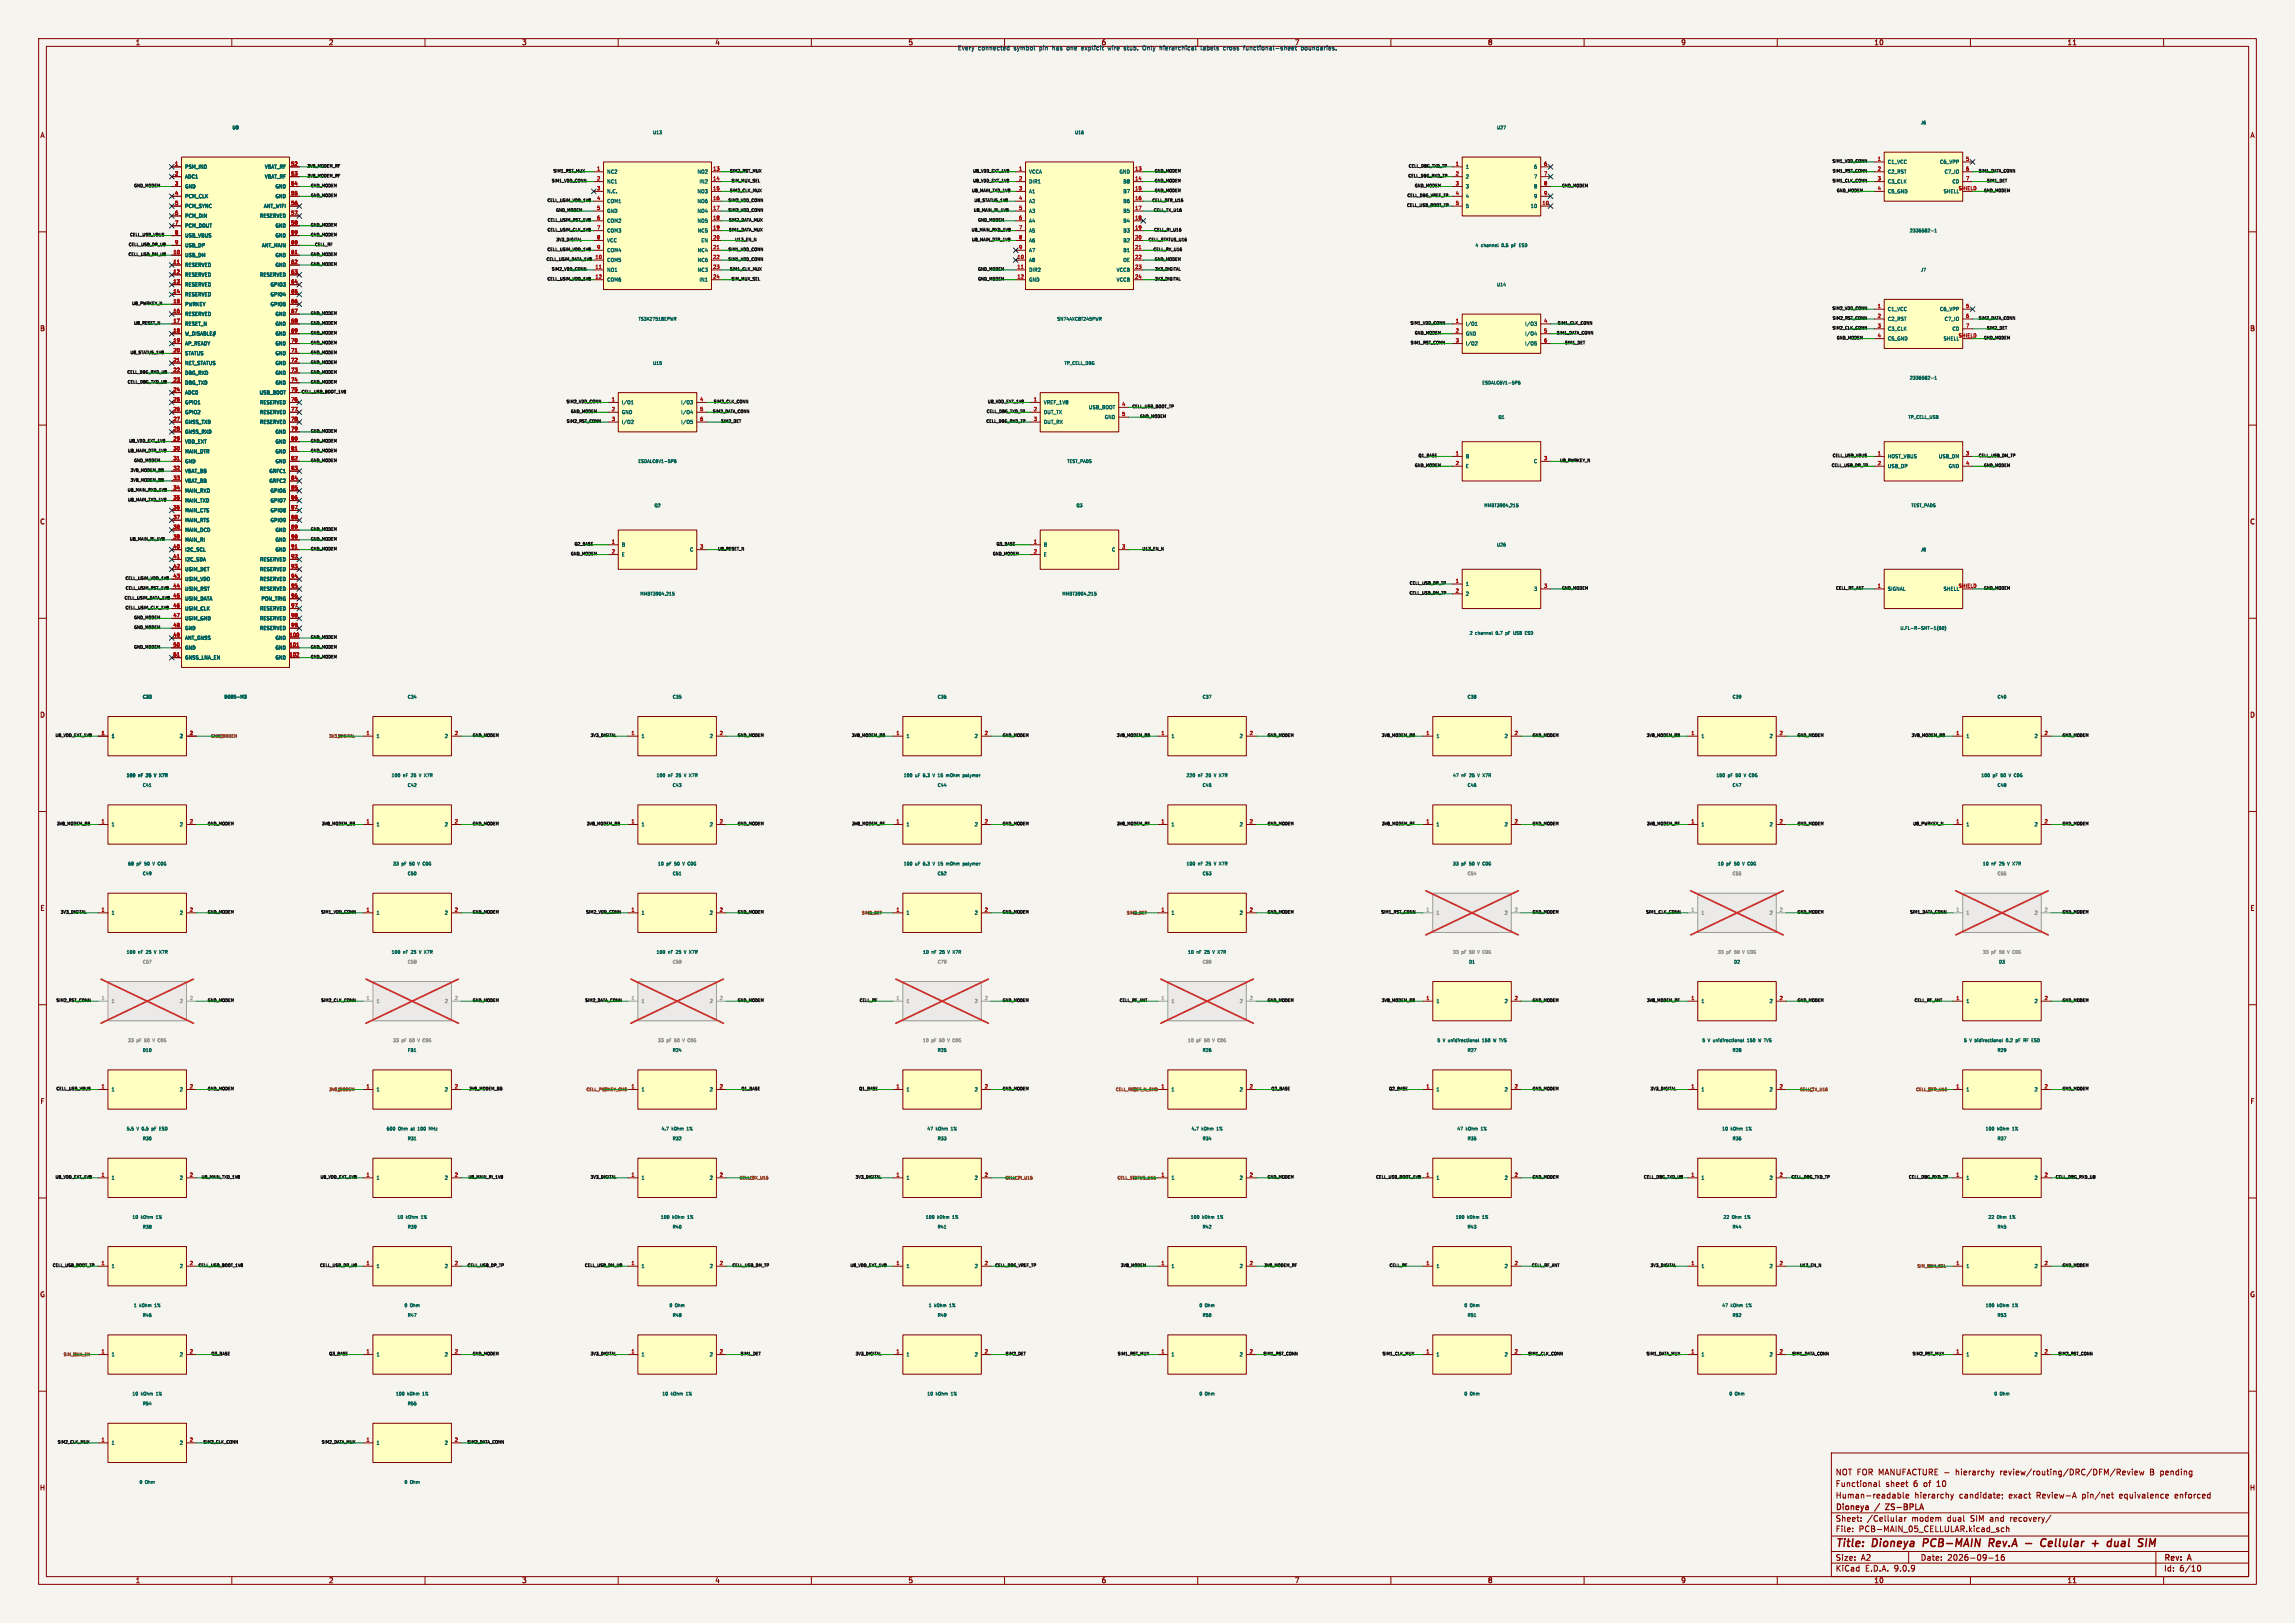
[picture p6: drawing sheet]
<svg xmlns="http://www.w3.org/2000/svg" width="594mm" height="420mm" viewBox="0 0 594 420" stroke-linecap="round" stroke-linejoin="round" font-family="sans-serif">
<defs><g id="words">
<g font-size="2.8" fill="#840000">
<text x="475" y="400.9">Title:</text>
<text x="484.7" y="400.9">Dioneya</text>
<text x="498.6" y="400.9">PCB-MAIN</text>
<text x="516.5" y="400.9">Rev.A</text>
<text x="531.5" y="400.9">Cellular</text>
<text x="545.5" y="400.9">+</text>
<text x="550.3" y="400.9">dual</text>
</g>
<g font-size="2.1" fill="#840000">
<text x="475" y="382">NOT FOR MANUFACTURE -</text>
<text x="506.5" y="382">hierarchy</text>
<text x="518.1" y="382">review/routing/DRC/DFM/Review</text>
<text x="557.1" y="382">B pending</text>
<text x="475" y="388">Human-readable</text>
<text x="475" y="385">Functional</text>
<text x="488" y="385">sheet</text>
<text x="495.3" y="385">6</text>
<text x="495.5" y="388">hierarchy</text>
<text x="498" y="385">of</text>
<text x="501.6" y="385">10</text>
<text x="507.2" y="388">candidate;</text>
<text x="520.1" y="388">exact</text>
<text x="527.4" y="388">Review-A</text>
<text x="539.4" y="388">pin/net</text>
<text x="549.2" y="388">equivalence</text>
<text x="563.7" y="388">enforced</text>
<text x="475" y="394">Sheet:</text>
<text x="475" y="391.2">Dioneya</text>
<text x="483.2" y="394">/Cellular</text>
<text x="485.5" y="391.2">/</text>
<text x="488.8" y="391.2">ZS-BPLA</text>
<text x="494.9" y="394">modem</text>
<text x="504.2" y="394">dual</text>
<text x="510.3" y="394">SIM and</text>
<text x="520.9" y="394">recovery/</text>
<text x="475" y="396.7">File:</text>
<text x="481.1" y="396.7">PCB-MAIN_05_CELLULAR.kicad_sch</text>
<text x="475" y="406.9">KiCad</text>
<text x="475" y="404.1">Size:</text>
<text x="481.7" y="404.1">A2</text>
<text x="482.7" y="406.9">E.D.A.</text>
<text x="490.3" y="406.9">9.0.9</text>
<text x="497" y="404.1">Date:</text>
<text x="504" y="404.1">2026-09-16</text>
<text x="560" y="404.3">Rev:</text>
<text x="560" y="406.9">Id:</text>
<text x="564.1" y="406.9">6/10</text>
<text x="566.4" y="404.3">A</text>
</g>
<g font-size="1.8" fill="#840000">
<text x="35" y="11.9">1</text>
<text x="85" y="11.9">2</text>
<text x="135" y="11.9">3</text>
<text x="185" y="11.9">4</text>
<text x="235" y="11.9">5</text>
<text x="385" y="11.9">8</text>
<text x="435" y="11.9">9</text>
<text x="485" y="11.9">10</text>
<text x="535" y="11.9">11</text>
<text x="10.3" y="35.9">A</text>
<text x="582.3" y="35.9">A</text>
<text x="10.3" y="85.9">B</text>
<text x="582.3" y="85.9">B</text>
<text x="10.3" y="135.9">C</text>
<text x="582.3" y="135.9">C</text>
<text x="10.3" y="185.9">D</text>
<text x="582.3" y="185.9">D</text>
<text x="10.3" y="235.9">E</text>
<text x="582.3" y="235.9">E</text>
<text x="10.3" y="285.9">F</text>
<text x="582.3" y="285.9">F</text>
<text x="10.3" y="335.9">G</text>
<text x="582.3" y="335.9">G</text>
<text x="10.2" y="385.9">H</text>
<text x="582.2" y="385.9">H</text>
<text x="35" y="409.9">1</text>
<text x="85" y="409.9">2</text>
<text x="135" y="409.9">3</text>
<text x="185" y="409.9">4</text>
<text x="235" y="409.9">5</text>
<text x="285" y="409.9">6</text>
<text x="335" y="409.9">7</text>
<text x="385" y="409.9">8</text>
<text x="435" y="409.9">9</text>
<text x="485" y="409.9">10</text>
<text x="535" y="409.9">11</text>
</g>
<g font-size="1.8" fill="#0000c2">
<text x="285" y="11.9">6</text>
<text x="335" y="11.9">7</text>
</g>
<g font-size="1.5" fill="#0000c2">
<text x="247.8" y="13.2">Every</text>
<text x="253.2" y="13.2">connected</text>
<text x="262.6" y="13.2">symbol</text>
<text x="269.5" y="13.2">pin</text>
<text x="273.1" y="13.2">has</text>
<text x="277" y="13.2">one</text>
<text x="281" y="13.2">explicit</text>
<text x="288.1" y="13.2">wire</text>
<text x="292.5" y="13.2">stub.</text>
<text x="297.6" y="13.2">Only</text>
<text x="302.2" y="13.2">hierarchical</text>
<text x="313.1" y="13.2">labels</text>
<text x="319.2" y="13.2">cross</text>
<text x="324.6" y="13.2">functional-sheet</text>
<text x="339.7" y="13.2">boundaries.</text>
</g>
<g font-size="1.3" fill="#a90000">
<text x="485.8" y="41.7">1</text>
<text x="508.7" y="41.7">5</text>
<text x="45.2" y="42.9">1</text>
<text x="45.2" y="45.5">2</text>
<text x="75.2" y="42.9">52</text>
<text x="75.2" y="45.5">53</text>
<text x="154.4" y="44.2">1</text>
<text x="154.4" y="46.7">2</text>
<text x="184.4" y="44.2">13</text>
<text x="184.4" y="46.7">14</text>
<text x="263.6" y="44.2">1</text>
<text x="263.6" y="46.7">2</text>
<text x="293.6" y="44.2">13</text>
<text x="293.6" y="46.7">14</text>
<text x="376.6" y="42.9">1</text>
<text x="376.6" y="45.5">2</text>
<text x="399.5" y="42.9">6</text>
<text x="399.5" y="45.5">7</text>
<text x="485.8" y="44.2">2</text>
<text x="485.8" y="46.7">3</text>
<text x="508.7" y="44.2">6</text>
<text x="508.7" y="46.7">7</text>
<text x="45.2" y="48">3</text>
<text x="45.2" y="50.5">4</text>
<text x="45.2" y="53.1">5</text>
<text x="75.2" y="48">54</text>
<text x="75.2" y="50.5">55</text>
<text x="75.2" y="53.1">56</text>
<text x="154.4" y="49.3">3</text>
<text x="154.4" y="51.8">4</text>
<text x="184.4" y="49.3">15</text>
<text x="184.4" y="51.8">16</text>
<text x="263.6" y="49.3">3</text>
<text x="263.6" y="51.8">4</text>
<text x="293.6" y="49.3">15</text>
<text x="293.6" y="51.8">16</text>
<text x="376.6" y="48">3</text>
<text x="376.6" y="50.5">4</text>
<text x="376.6" y="53.1">5</text>
<text x="399.1" y="53.1">10</text>
<text x="399.5" y="48">8</text>
<text x="399.5" y="50.5">9</text>
<text x="485.8" y="49.3">4</text>
<text x="502.9" y="50.2">SHELL</text>
<text x="506.8" y="49.3">SHIELD</text>
<text x="45.2" y="55.6">6</text>
<text x="45.2" y="58.2">7</text>
<text x="75.2" y="55.6">57</text>
<text x="75.2" y="58.2">58</text>
<text x="154.4" y="54.4">5</text>
<text x="154.4" y="56.9">6</text>
<text x="154.4" y="59.4">7</text>
<text x="184.4" y="54.4">17</text>
<text x="184.4" y="56.9">18</text>
<text x="184.4" y="59.4">19</text>
<text x="263.6" y="54.4">5</text>
<text x="263.6" y="56.9">6</text>
<text x="263.6" y="59.4">7</text>
<text x="293.6" y="54.4">17</text>
<text x="293.6" y="56.9">18</text>
<text x="293.6" y="59.4">19</text>
<text x="44.7" y="65.8">10</text>
<text x="45.2" y="60.7">8</text>
<text x="45.2" y="63.2">9</text>
<text x="75.2" y="60.7">59</text>
<text x="75.2" y="63.2">60</text>
<text x="75.2" y="65.8">61</text>
<text x="154.4" y="62">8</text>
<text x="154.4" y="64.5">9</text>
<text x="184.4" y="62">20</text>
<text x="184.4" y="64.5">21</text>
<text x="263.6" y="62">8</text>
<text x="263.6" y="64.5">9</text>
<text x="293.6" y="62">20</text>
<text x="293.6" y="64.5">21</text>
<text x="44.7" y="68.3">11</text>
<text x="44.7" y="70.9">12</text>
<text x="75.2" y="68.3">62</text>
<text x="75.2" y="70.9">63</text>
<text x="153.9" y="67.1">10</text>
<text x="153.9" y="69.6">11</text>
<text x="184.4" y="67.1">22</text>
<text x="184.4" y="69.6">23</text>
<text x="263.2" y="67.1">10</text>
<text x="263.2" y="69.6">11</text>
<text x="293.6" y="67.1">22</text>
<text x="293.6" y="69.6">23</text>
<text x="44.7" y="73.4">13</text>
<text x="44.7" y="75.9">14</text>
<text x="75.2" y="73.4">64</text>
<text x="75.2" y="75.9">65</text>
<text x="153.9" y="72.1">12</text>
<text x="184.4" y="72.1">24</text>
<text x="263.2" y="72.1">12</text>
<text x="293.6" y="72.1">24</text>
<text x="44.7" y="78.5">15</text>
<text x="44.7" y="81">16</text>
<text x="44.7" y="83.6">17</text>
<text x="75.2" y="78.5">66</text>
<text x="75.2" y="81">67</text>
<text x="75.2" y="83.6">68</text>
<text x="376.6" y="83.6">1</text>
<text x="399.5" y="83.6">4</text>
<text x="485.8" y="79.8">1</text>
<text x="485.8" y="82.3">2</text>
<text x="508.7" y="79.8">5</text>
<text x="508.7" y="82.3">6</text>
<text x="44.7" y="86.1">18</text>
<text x="44.7" y="88.6">19</text>
<text x="75.2" y="86.1">69</text>
<text x="75.2" y="88.6">70</text>
<text x="376.6" y="86.1">2</text>
<text x="376.6" y="88.6">3</text>
<text x="399.5" y="86.1">5</text>
<text x="399.5" y="88.6">6</text>
<text x="485.8" y="84.8">3</text>
<text x="485.8" y="87.4">4</text>
<text x="502.9" y="88.3">SHELL</text>
<text x="506.8" y="87.4">SHIELD</text>
<text x="508.7" y="84.8">7</text>
<text x="44.7" y="91.2">20</text>
<text x="44.7" y="93.7">21</text>
<text x="75.2" y="91.2">71</text>
<text x="75.2" y="93.7">72</text>
<text x="44.7" y="96.3">22</text>
<text x="44.7" y="98.8">23</text>
<text x="44.7" y="101.3">24</text>
<text x="75.2" y="96.3">73</text>
<text x="75.2" y="98.8">74</text>
<text x="75.2" y="101.3">75</text>
<text x="44.7" y="103.9">25</text>
<text x="44.7" y="106.4">26</text>
<text x="75.2" y="103.9">76</text>
<text x="75.2" y="106.4">77</text>
<text x="158.2" y="103.9">1</text>
<text x="158.2" y="106.4">2</text>
<text x="181" y="103.9">4</text>
<text x="181" y="106.4">5</text>
<text x="267.4" y="103.9">1</text>
<text x="267.4" y="106.4">2</text>
<text x="290.3" y="105.2">4</text>
<text x="290.3" y="107.7">5</text>
<text x="44.7" y="109">27</text>
<text x="44.7" y="111.5">28</text>
<text x="75.2" y="109">78</text>
<text x="75.2" y="111.5">79</text>
<text x="158.2" y="109">3</text>
<text x="181" y="109">6</text>
<text x="267.4" y="109">3</text>
<text x="44.7" y="114">29</text>
<text x="44.7" y="116.6">30</text>
<text x="44.7" y="119.1">31</text>
<text x="75.2" y="114">80</text>
<text x="75.2" y="116.6">81</text>
<text x="75.2" y="119.1">82</text>
<text x="376.6" y="117.9">1</text>
<text x="399.5" y="119.1">3</text>
<text x="485.8" y="117.9">1</text>
<text x="508.7" y="117.9">3</text>
<text x="44.7" y="121.7">32</text>
<text x="44.7" y="124.2">33</text>
<text x="75.2" y="121.7">83</text>
<text x="75.2" y="124.2">84</text>
<text x="376.6" y="120.4">2</text>
<text x="485.8" y="120.4">2</text>
<text x="508.7" y="120.4">4</text>
<text x="44.7" y="126.7">34</text>
<text x="44.7" y="129.3">35</text>
<text x="44.7" y="131.8">36</text>
<text x="75.2" y="126.7">85</text>
<text x="75.2" y="129.3">86</text>
<text x="75.2" y="131.8">87</text>
<text x="44.7" y="134.4">37</text>
<text x="44.7" y="136.9">38</text>
<text x="75.2" y="134.4">88</text>
<text x="75.2" y="136.9">89</text>
<text x="44.7" y="139.4">39</text>
<text x="44.7" y="142">40</text>
<text x="75.2" y="139.4">90</text>
<text x="75.2" y="142">91</text>
<text x="158.2" y="140.7">1</text>
<text x="158.2" y="143.3">2</text>
<text x="181" y="142">3</text>
<text x="267.4" y="140.7">1</text>
<text x="267.4" y="143.3">2</text>
<text x="290.3" y="142">3</text>
<text x="44.7" y="144.5">41</text>
<text x="44.7" y="147.1">42</text>
<text x="44.7" y="149.6">43</text>
<text x="75.2" y="144.5">92</text>
<text x="75.2" y="147.1">93</text>
<text x="75.2" y="149.6">94</text>
<text x="44.7" y="152.1">44</text>
<text x="44.7" y="154.7">45</text>
<text x="75.2" y="152.1">95</text>
<text x="75.2" y="154.7">96</text>
<text x="376.6" y="150.9">1</text>
<text x="376.6" y="153.4">2</text>
<text x="399.5" y="152.1">3</text>
<text x="485.8" y="152.1">1</text>
<text x="502.9" y="153.1">SHELL</text>
<text x="506.8" y="152.1">SHIELD</text>
<text x="44.7" y="157.2">46</text>
<text x="44.7" y="159.8">47</text>
<text x="75.2" y="157.2">97</text>
<text x="75.2" y="159.8">98</text>
<text x="44.7" y="162.3">48</text>
<text x="44.7" y="164.8">49</text>
<text x="44.7" y="167.4">50</text>
<text x="74.8" y="164.8">100</text>
<text x="74.8" y="167.4">101</text>
<text x="75.2" y="162.3">99</text>
<text x="44.7" y="169.9">51</text>
<text x="74.8" y="169.9">102</text>
<text x="26.1" y="190.2">1</text>
<text x="49" y="190.2">2</text>
<text x="94.7" y="190.2">1</text>
<text x="117.5" y="190.2">2</text>
<text x="163.3" y="190.2">1</text>
<text x="186.1" y="190.2">2</text>
<text x="231.8" y="190.2">1</text>
<text x="254.7" y="190.2">2</text>
<text x="300.4" y="190.2">1</text>
<text x="323.3" y="190.2">2</text>
<text x="369" y="190.2">1</text>
<text x="391.9" y="190.2">2</text>
<text x="437.6" y="190.2">1</text>
<text x="460.4" y="190.2">2</text>
<text x="506.2" y="190.2">1</text>
<text x="529" y="190.2">2</text>
<text x="26.1" y="213.1">1</text>
<text x="49" y="213.1">2</text>
<text x="94.7" y="213.1">1</text>
<text x="117.5" y="213.1">2</text>
<text x="163.3" y="213.1">1</text>
<text x="186.1" y="213.1">2</text>
<text x="231.8" y="213.1">1</text>
<text x="254.7" y="213.1">2</text>
<text x="300.4" y="213.1">1</text>
<text x="323.3" y="213.1">2</text>
<text x="369" y="213.1">1</text>
<text x="391.9" y="213.1">2</text>
<text x="437.6" y="213.1">1</text>
<text x="460.4" y="213.1">2</text>
<text x="506.2" y="213.1">1</text>
<text x="529" y="213.1">2</text>
<text x="26.1" y="236">1</text>
<text x="49" y="236">2</text>
<text x="94.7" y="236">1</text>
<text x="117.5" y="236">2</text>
<text x="163.3" y="236">1</text>
<text x="186.1" y="236">2</text>
<text x="231.8" y="236">1</text>
<text x="254.7" y="236">2</text>
<text x="300.4" y="236">1</text>
<text x="323.3" y="236">2</text>
<text x="369" y="258.8">1</text>
<text x="391.9" y="258.8">2</text>
<text x="437.6" y="258.8">1</text>
<text x="460.4" y="258.8">2</text>
<text x="506.2" y="258.8">1</text>
<text x="529" y="258.8">2</text>
<text x="26.1" y="281.7">1</text>
<text x="49" y="281.7">2</text>
<text x="94.7" y="281.7">1</text>
<text x="117.5" y="281.7">2</text>
<text x="163.3" y="281.7">1</text>
<text x="186.1" y="281.7">2</text>
<text x="231.8" y="281.7">1</text>
<text x="254.7" y="281.7">2</text>
<text x="300.4" y="281.7">1</text>
<text x="323.3" y="281.7">2</text>
<text x="369" y="281.7">1</text>
<text x="391.9" y="281.7">2</text>
<text x="437.6" y="281.7">1</text>
<text x="460.4" y="281.7">2</text>
<text x="506.2" y="281.7">1</text>
<text x="529" y="281.7">2</text>
<text x="26.1" y="304.5">1</text>
<text x="49" y="304.5">2</text>
<text x="94.7" y="304.5">1</text>
<text x="117.5" y="304.5">2</text>
<text x="163.3" y="304.5">1</text>
<text x="186.1" y="304.5">2</text>
<text x="231.8" y="304.5">1</text>
<text x="254.7" y="304.5">2</text>
<text x="300.4" y="304.5">1</text>
<text x="323.3" y="304.5">2</text>
<text x="369" y="304.5">1</text>
<text x="391.9" y="304.5">2</text>
<text x="437.6" y="304.5">1</text>
<text x="460.4" y="304.5">2</text>
<text x="506.2" y="304.5">1</text>
<text x="529" y="304.5">2</text>
<text x="26.1" y="327.4">1</text>
<text x="49" y="327.4">2</text>
<text x="94.7" y="327.4">1</text>
<text x="117.5" y="327.4">2</text>
<text x="163.3" y="327.4">1</text>
<text x="186.1" y="327.4">2</text>
<text x="231.8" y="327.4">1</text>
<text x="254.7" y="327.4">2</text>
<text x="300.4" y="327.4">1</text>
<text x="323.3" y="327.4">2</text>
<text x="369" y="327.4">1</text>
<text x="391.9" y="327.4">2</text>
<text x="437.6" y="327.4">1</text>
<text x="460.4" y="327.4">2</text>
<text x="506.2" y="327.4">1</text>
<text x="529" y="327.4">2</text>
<text x="26.1" y="350.3">1</text>
<text x="49" y="350.3">2</text>
<text x="94.7" y="350.3">1</text>
<text x="117.5" y="350.3">2</text>
<text x="163.3" y="350.3">1</text>
<text x="186.1" y="350.3">2</text>
<text x="231.8" y="350.3">1</text>
<text x="254.7" y="350.3">2</text>
<text x="300.4" y="350.3">1</text>
<text x="323.3" y="350.3">2</text>
<text x="369" y="350.3">1</text>
<text x="391.9" y="350.3">2</text>
<text x="437.6" y="350.3">1</text>
<text x="460.4" y="350.3">2</text>
<text x="506.2" y="350.3">1</text>
<text x="529" y="350.3">2</text>
<text x="26.1" y="373.1">1</text>
<text x="49" y="373.1">2</text>
<text x="94.7" y="373.1">1</text>
<text x="117.5" y="373.1">2</text>
</g>
<g font-size="1.3" fill="#006464">
<text x="47.8" y="43.9">PSM_IND</text>
<text x="47.8" y="46.4">ADC1</text>
<text x="68.4" y="43.9">VBAT_RF</text>
<text x="68.4" y="46.4">VBAT_RF</text>
<text x="157" y="45.1">NC2</text>
<text x="157" y="47.7">NC1</text>
<text x="180.3" y="45.1">NO2</text>
<text x="180.8" y="47.7">IN2</text>
<text x="266.2" y="45.1">VCCA</text>
<text x="266.2" y="47.7">DIR1</text>
<text x="289.5" y="45.1">GND</text>
<text x="290.5" y="47.7">B8</text>
<text x="379.3" y="43.9">1</text>
<text x="379.3" y="46.4">2</text>
<text x="396.8" y="43.9">6</text>
<text x="396.8" y="46.4">7</text>
<text x="488.5" y="42.6">C1_VCC</text>
<text x="488.5" y="45.1">C2_RST</text>
<text x="488.5" y="47.7">C3_CLK</text>
<text x="501.9" y="42.6">C6_VPP</text>
<text x="503.1" y="45.1">C7_IO</text>
<text x="505.1" y="47.7">CD</text>
<text x="47.8" y="48.9">GND</text>
<text x="47.8" y="51.5">PCM_CLK</text>
<text x="71.1" y="48.9">GND</text>
<text x="71.1" y="51.5">GND</text>
<text x="157" y="50.2">N.C.</text>
<text x="157" y="52.7">COM1</text>
<text x="180.3" y="50.2">NO3</text>
<text x="180.3" y="52.7">NO6</text>
<text x="266.2" y="50.2">A1</text>
<text x="266.2" y="52.7">A2</text>
<text x="290.5" y="50.2">B7</text>
<text x="290.5" y="52.7">B6</text>
<text x="379.3" y="48.9">3</text>
<text x="379.3" y="51.5">4</text>
<text x="396.8" y="48.9">8</text>
<text x="396.8" y="51.5">9</text>
<text x="488.5" y="50.2">C5_GND</text>
<text x="47.8" y="54">PCM_SYNC</text>
<text x="47.8" y="56.6">PCM_DIN</text>
<text x="47.8" y="59.1">PCM_DOUT</text>
<text x="67.1" y="56.6">RESERVED</text>
<text x="68.1" y="54">ANT_WIFI</text>
<text x="71.1" y="59.1">GND</text>
<text x="157" y="55.3">GND</text>
<text x="157" y="57.8">COM2</text>
<text x="180.3" y="55.3">NO4</text>
<text x="180.3" y="57.8">NO5</text>
<text x="266.2" y="55.3">A3</text>
<text x="266.2" y="57.8">A4</text>
<text x="290.5" y="55.3">B5</text>
<text x="290.5" y="57.8">B4</text>
<text x="379.3" y="54">5</text>
<text x="396" y="54">10</text>
<text x="47.8" y="61.6">USB_VBUS</text>
<text x="47.8" y="64.2">USB_DP</text>
<text x="67.6" y="64.2">ANT_MAIN</text>
<text x="71.1" y="61.6">GND</text>
<text x="157" y="60.4">COM3</text>
<text x="157" y="62.9">VCC</text>
<text x="157" y="65.4">COM4</text>
<text x="180.4" y="60.4">NC5</text>
<text x="180.4" y="65.4">NC4</text>
<text x="181.3" y="62.9">EN</text>
<text x="266.2" y="60.4">A5</text>
<text x="266.2" y="62.9">A6</text>
<text x="266.2" y="65.4">A7</text>
<text x="290.5" y="60.4">B3</text>
<text x="290.5" y="62.9">B2</text>
<text x="290.5" y="65.4">B1</text>
<text x="47.8" y="66.7">USB_DM</text>
<text x="47.8" y="69.3">RESERVED</text>
<text x="47.8" y="71.8">RESERVED</text>
<text x="67.1" y="71.8">RESERVED</text>
<text x="71.1" y="66.7">GND</text>
<text x="71.1" y="69.3">GND</text>
<text x="157" y="68">COM5</text>
<text x="157" y="70.5">NO1</text>
<text x="180.4" y="68">NC6</text>
<text x="180.4" y="70.5">NC3</text>
<text x="266.2" y="68">A8</text>
<text x="266.2" y="70.5">DIR2</text>
<text x="288.8" y="70.5">VCCB</text>
<text x="290.5" y="68">OE</text>
<text x="47.8" y="74.3">RESERVED</text>
<text x="47.8" y="76.9">RESERVED</text>
<text x="69.8" y="74.3">GPIO3</text>
<text x="69.8" y="76.9">GPIO4</text>
<text x="157" y="73.1">COM6</text>
<text x="180.8" y="73.1">IN1</text>
<text x="266.2" y="73.1">GND</text>
<text x="288.8" y="73.1">VCCB</text>
<text x="47.8" y="79.4">PWRKEY</text>
<text x="47.8" y="82">RESERVED</text>
<text x="69.8" y="79.4">GPIO5</text>
<text x="71.1" y="82">GND</text>
<text x="488.5" y="80.7">C1_VCC</text>
<text x="488.5" y="83.2">C2_RST</text>
<text x="501.9" y="80.7">C6_VPP</text>
<text x="503.1" y="83.2">C7_IO</text>
<text x="47.8" y="84.5">RESET_N</text>
<text x="47.8" y="87">W_DISABLE#</text>
<text x="47.8" y="89.6">AP_READY</text>
<text x="71.1" y="84.5">GND</text>
<text x="71.1" y="87">GND</text>
<text x="71.1" y="89.6">GND</text>
<text x="379.3" y="84.5">I/O1</text>
<text x="379.3" y="87">GND</text>
<text x="379.3" y="89.6">I/O2</text>
<text x="394.5" y="84.5">I/O3</text>
<text x="394.5" y="87">I/O4</text>
<text x="394.5" y="89.6">I/O5</text>
<text x="488.5" y="85.8">C3_CLK</text>
<text x="488.5" y="88.3">C5_GND</text>
<text x="505.1" y="85.8">CD</text>
<text x="47.8" y="92.1">STATUS</text>
<text x="47.8" y="94.7">NET_STATUS</text>
<text x="71.1" y="92.1">GND</text>
<text x="71.1" y="94.7">GND</text>
<text x="47.8" y="97.2">DBG_RXD</text>
<text x="47.8" y="99.7">DBG_TXD</text>
<text x="71.1" y="97.2">GND</text>
<text x="71.1" y="99.7">GND</text>
<text x="47.8" y="102.3">ADC0</text>
<text x="47.8" y="104.8">GPIO1</text>
<text x="47.8" y="107.4">GPIO2</text>
<text x="67" y="102.3">USB_BOOT</text>
<text x="67.1" y="104.8">RESERVED</text>
<text x="67.1" y="107.4">RESERVED</text>
<text x="160.8" y="104.8">I/O1</text>
<text x="160.8" y="107.4">GND</text>
<text x="176.1" y="104.8">I/O3</text>
<text x="176.1" y="107.4">I/O4</text>
<text x="270" y="104.8">VREF_1V8</text>
<text x="270" y="107.4">DUT_TX</text>
<text x="281.6" y="106.1">USB_BOOT</text>
<text x="47.8" y="109.9">GNSS_TXD</text>
<text x="47.8" y="112.4">GNSS_RXD</text>
<text x="67.1" y="109.9">RESERVED</text>
<text x="71.1" y="112.4">GND</text>
<text x="160.8" y="109.9">I/O2</text>
<text x="176.1" y="109.9">I/O5</text>
<text x="270" y="109.9">DUT_RX</text>
<text x="285.7" y="108.6">GND</text>
<text x="47.8" y="115">VDD_EXT</text>
<text x="47.8" y="117.5">MAIN_DTR</text>
<text x="71.1" y="115">GND</text>
<text x="71.1" y="117.5">GND</text>
<text x="379.3" y="118.8">B</text>
<text x="488.5" y="118.8">HOST_VBUS</text>
<text x="501.6" y="118.8">USB_DM</text>
<text x="47.8" y="120.1">GND</text>
<text x="47.8" y="122.6">VBAT_BB</text>
<text x="47.8" y="125.1">VBAT_BB</text>
<text x="69.5" y="122.6">GRFC1</text>
<text x="69.5" y="125.1">GRFC2</text>
<text x="71.1" y="120.1">GND</text>
<text x="379.3" y="121.3">E</text>
<text x="396.8" y="120.1">C</text>
<text x="488.5" y="121.3">USB_DP</text>
<text x="504.2" y="121.3">GND</text>
<text x="47.8" y="127.7">MAIN_RXD</text>
<text x="47.8" y="130.2">MAIN_TXD</text>
<text x="69.8" y="127.7">GPIO6</text>
<text x="69.8" y="130.2">GPIO7</text>
<text x="47.8" y="132.8">MAIN_CTS</text>
<text x="47.8" y="135.3">MAIN_RTS</text>
<text x="47.8" y="137.8">MAIN_DCD</text>
<text x="69.8" y="132.8">GPIO8</text>
<text x="69.8" y="135.3">GPIO9</text>
<text x="71.1" y="137.8">GND</text>
<text x="47.8" y="140.4">MAIN_RI</text>
<text x="47.8" y="142.9">I2C_SCL</text>
<text x="71.1" y="140.4">GND</text>
<text x="71.1" y="142.9">GND</text>
<text x="160.8" y="141.6">B</text>
<text x="178.4" y="142.9">C</text>
<text x="270" y="141.6">B</text>
<text x="287.6" y="142.9">C</text>
<text x="47.8" y="145.5">I2C_SDA</text>
<text x="47.8" y="148">USIM_DET</text>
<text x="67.1" y="145.5">RESERVED</text>
<text x="67.1" y="148">RESERVED</text>
<text x="160.8" y="144.2">E</text>
<text x="270" y="144.2">E</text>
<text x="47.8" y="150.5">USIM_VDD</text>
<text x="47.8" y="153.1">USIM_RST</text>
<text x="47.8" y="155.6">USIM_DATA</text>
<text x="67.1" y="150.5">RESERVED</text>
<text x="67.1" y="153.1">RESERVED</text>
<text x="67.5" y="155.6">PON_TRIG</text>
<text x="379.3" y="151.8">1</text>
<text x="379.3" y="154.3">2</text>
<text x="396.8" y="153.1">3</text>
<text x="488.5" y="153.1">SIGNAL</text>
<text x="47.8" y="158.2">USIM_CLK</text>
<text x="47.8" y="160.7">USIM_GND</text>
<text x="67.1" y="158.2">RESERVED</text>
<text x="67.1" y="160.7">RESERVED</text>
<text x="47.8" y="163.2">GND</text>
<text x="47.8" y="165.8">ANT_GNSS</text>
<text x="67.1" y="163.2">RESERVED</text>
<text x="71.1" y="165.8">GND</text>
<text x="47.8" y="168.3">GND</text>
<text x="47.8" y="170.9">GNSS_LNA_EN</text>
<text x="71.1" y="168.3">GND</text>
<text x="71.1" y="170.9">GND</text>
<text x="28.7" y="191.2">1</text>
<text x="46.3" y="191.2">2</text>
<text x="97.3" y="191.2">1</text>
<text x="114.9" y="191.2">2</text>
<text x="165.9" y="191.2">1</text>
<text x="183.5" y="191.2">2</text>
<text x="234.5" y="191.2">1</text>
<text x="252.1" y="191.2">2</text>
<text x="303.1" y="191.2">1</text>
<text x="320.6" y="191.2">2</text>
<text x="371.6" y="191.2">1</text>
<text x="389.2" y="191.2">2</text>
<text x="440.2" y="191.2">1</text>
<text x="457.8" y="191.2">2</text>
<text x="508.8" y="191.2">1</text>
<text x="526.4" y="191.2">2</text>
<text x="28.7" y="214">1</text>
<text x="46.3" y="214">2</text>
<text x="97.3" y="214">1</text>
<text x="114.9" y="214">2</text>
<text x="165.9" y="214">1</text>
<text x="183.5" y="214">2</text>
<text x="234.5" y="214">1</text>
<text x="252.1" y="214">2</text>
<text x="303.1" y="214">1</text>
<text x="320.6" y="214">2</text>
<text x="371.6" y="214">1</text>
<text x="389.2" y="214">2</text>
<text x="440.2" y="214">1</text>
<text x="457.8" y="214">2</text>
<text x="508.8" y="214">1</text>
<text x="526.4" y="214">2</text>
<text x="28.7" y="236.9">1</text>
<text x="46.3" y="236.9">2</text>
<text x="97.3" y="236.9">1</text>
<text x="114.9" y="236.9">2</text>
<text x="165.9" y="236.9">1</text>
<text x="183.5" y="236.9">2</text>
<text x="234.5" y="236.9">1</text>
<text x="252.1" y="236.9">2</text>
<text x="303.1" y="236.9">1</text>
<text x="320.6" y="236.9">2</text>
<text x="371.6" y="259.8">1</text>
<text x="389.2" y="259.8">2</text>
<text x="440.2" y="259.8">1</text>
<text x="457.8" y="259.8">2</text>
<text x="508.8" y="259.8">1</text>
<text x="526.4" y="259.8">2</text>
<text x="28.7" y="282.6">1</text>
<text x="46.3" y="282.6">2</text>
<text x="97.3" y="282.6">1</text>
<text x="114.9" y="282.6">2</text>
<text x="165.9" y="282.6">1</text>
<text x="183.5" y="282.6">2</text>
<text x="234.5" y="282.6">1</text>
<text x="252.1" y="282.6">2</text>
<text x="303.1" y="282.6">1</text>
<text x="320.6" y="282.6">2</text>
<text x="371.6" y="282.6">1</text>
<text x="389.2" y="282.6">2</text>
<text x="440.2" y="282.6">1</text>
<text x="457.8" y="282.6">2</text>
<text x="508.8" y="282.6">1</text>
<text x="526.4" y="282.6">2</text>
<text x="28.7" y="305.5">1</text>
<text x="46.3" y="305.5">2</text>
<text x="97.3" y="305.5">1</text>
<text x="114.9" y="305.5">2</text>
<text x="165.9" y="305.5">1</text>
<text x="183.5" y="305.5">2</text>
<text x="234.5" y="305.5">1</text>
<text x="252.1" y="305.5">2</text>
<text x="303.1" y="305.5">1</text>
<text x="320.6" y="305.5">2</text>
<text x="371.6" y="305.5">1</text>
<text x="389.2" y="305.5">2</text>
<text x="440.2" y="305.5">1</text>
<text x="457.8" y="305.5">2</text>
<text x="508.8" y="305.5">1</text>
<text x="526.4" y="305.5">2</text>
<text x="28.7" y="328.3">1</text>
<text x="46.3" y="328.3">2</text>
<text x="97.3" y="328.3">1</text>
<text x="114.9" y="328.3">2</text>
<text x="165.9" y="328.3">1</text>
<text x="183.5" y="328.3">2</text>
<text x="234.5" y="328.3">1</text>
<text x="252.1" y="328.3">2</text>
<text x="303.1" y="328.3">1</text>
<text x="320.6" y="328.3">2</text>
<text x="371.6" y="328.3">1</text>
<text x="389.2" y="328.3">2</text>
<text x="440.2" y="328.3">1</text>
<text x="457.8" y="328.3">2</text>
<text x="508.8" y="328.3">1</text>
<text x="526.4" y="328.3">2</text>
<text x="28.7" y="351.2">1</text>
<text x="46.3" y="351.2">2</text>
<text x="97.3" y="351.2">1</text>
<text x="114.9" y="351.2">2</text>
<text x="165.9" y="351.2">1</text>
<text x="183.5" y="351.2">2</text>
<text x="234.5" y="351.2">1</text>
<text x="252.1" y="351.2">2</text>
<text x="303.1" y="351.2">1</text>
<text x="320.6" y="351.2">2</text>
<text x="371.6" y="351.2">1</text>
<text x="389.2" y="351.2">2</text>
<text x="440.2" y="351.2">1</text>
<text x="457.8" y="351.2">2</text>
<text x="508.8" y="351.2">1</text>
<text x="526.4" y="351.2">2</text>
<text x="28.7" y="374.1">1</text>
<text x="46.3" y="374.1">2</text>
<text x="97.3" y="374.1">1</text>
<text x="114.9" y="374.1">2</text>
</g>
<g font-size="1.3" fill="#a5a4a2">
<text x="369" y="236">1</text>
<text x="391.9" y="236">2</text>
<text x="437.6" y="236">1</text>
<text x="460.4" y="236">2</text>
<text x="506.2" y="236">1</text>
<text x="529" y="236">2</text>
<text x="26.1" y="258.8">1</text>
<text x="49" y="258.8">2</text>
<text x="94.7" y="258.8">1</text>
<text x="117.5" y="258.8">2</text>
<text x="163.3" y="258.8">1</text>
<text x="186.1" y="258.8">2</text>
<text x="231.8" y="258.8">1</text>
<text x="254.7" y="258.8">2</text>
<text x="300.4" y="258.8">1</text>
<text x="323.3" y="258.8">2</text>
</g>
<g font-size="1.3" fill="#939391">
<text x="371.6" y="236.9">1</text>
<text x="389.2" y="236.9">2</text>
<text x="440.2" y="236.9">1</text>
<text x="457.8" y="236.9">2</text>
<text x="508.8" y="236.9">1</text>
<text x="526.4" y="236.9">2</text>
<text x="28.7" y="259.8">1</text>
<text x="46.3" y="259.8">2</text>
<text x="97.3" y="259.8">1</text>
<text x="114.9" y="259.8">2</text>
<text x="165.9" y="259.8">1</text>
<text x="183.5" y="259.8">2</text>
<text x="234.5" y="259.8">1</text>
<text x="252.1" y="259.8">2</text>
<text x="303.1" y="259.8">1</text>
<text x="320.6" y="259.8">2</text>
</g>
<g font-size="1.1" fill="#006464">
<text x="60" y="33.6">U8</text>
<text x="168.9" y="34.9">U13</text>
<text x="278.1" y="34.9">U16</text>
<text x="387.3" y="33.6">U27</text>
<text x="497" y="32.4">J6</text>
<text x="381.7" y="64.1">4</text>
<text x="383.4" y="64.1">channel</text>
<text x="389" y="64.1">0.5</text>
<text x="391.8" y="64.1">pF</text>
<text x="394.1" y="64.1">ESD</text>
<text x="494.1" y="60.3">2336582-1</text>
<text x="497" y="70.5">J7</text>
<text x="387.3" y="74.3">U14</text>
<text x="165.1" y="83.2">TS3A27518EPWR</text>
<text x="273.5" y="83.2">SN74AXC8T245PWR</text>
<text x="168.9" y="94.6">U15</text>
<text x="275.3" y="94.6">TP_CELL_DBG</text>
<text x="383.5" y="99.7">ESDALC6V1-5P6</text>
<text x="494.1" y="98.4">2336582-1</text>
<text x="387.7" y="108.6">Q1</text>
<text x="493.8" y="108.6">TP_CELL_USB</text>
<text x="165.1" y="120">ESDALC6V1-5P6</text>
<text x="276.1" y="120">TEST_PADS</text>
<text x="169.2" y="131.4">Q2</text>
<text x="278.5" y="131.4">Q3</text>
<text x="384" y="131.4">MMBT3904,215</text>
<text x="494.5" y="131.4">TEST_PADS</text>
<text x="387.3" y="141.6">U26</text>
<text x="497" y="142.9">J8</text>
<text x="165.6" y="154.3">MMBT3904,215</text>
<text x="274.8" y="154.3">MMBT3904,215</text>
<text x="380.2" y="164.5">2</text>
<text x="381.9" y="164.5">channel</text>
<text x="387.5" y="164.5">0.7</text>
<text x="390.3" y="164.5">pF</text>
<text x="392.6" y="164.5">USB</text>
<text x="395.9" y="164.5">ESD</text>
<text x="491.7" y="163.2">U.FL-R-SMT-1(60)</text>
<text x="36.8" y="181">C33</text>
<text x="57.9" y="181">BG95-M3</text>
<text x="105.4" y="181">C34</text>
<text x="173.9" y="181">C35</text>
<text x="242.5" y="181">C36</text>
<text x="311.1" y="181">C37</text>
<text x="379.7" y="181">C38</text>
<text x="448.3" y="181">C39</text>
<text x="516.8" y="181">C40</text>
<text x="32.6" y="201.3">100</text>
<text x="35.8" y="201.3">nF</text>
<text x="36.8" y="203.8">C41</text>
<text x="38.1" y="201.3">25</text>
<text x="42.1" y="201.3">X7R</text>
<text x="101.2" y="201.3">100</text>
<text x="104.4" y="201.3">nF</text>
<text x="105.4" y="203.8">C42</text>
<text x="106.7" y="201.3">25</text>
<text x="110.7" y="201.3">X7R</text>
<text x="169.8" y="201.3">100</text>
<text x="173" y="201.3">nF</text>
<text x="173.9" y="203.8">C43</text>
<text x="175.3" y="201.3">25</text>
<text x="179.3" y="201.3">X7R</text>
<text x="233.7" y="201.3">100</text>
<text x="236.9" y="201.3">uF</text>
<text x="239.3" y="201.3">6.3</text>
<text x="242.1" y="201.3">V</text>
<text x="242.5" y="203.8">C44</text>
<text x="243.7" y="201.3">15</text>
<text x="246.1" y="201.3">mOhm</text>
<text x="250.7" y="201.3">polymer</text>
<text x="306.9" y="201.3">220</text>
<text x="310.1" y="201.3">nF</text>
<text x="311.1" y="203.8">C45</text>
<text x="312.4" y="201.3">25</text>
<text x="316.5" y="201.3">X7R</text>
<text x="375.9" y="201.3">47</text>
<text x="378.3" y="201.3">nF</text>
<text x="379.7" y="203.8">C46</text>
<text x="380.6" y="201.3">25</text>
<text x="384.7" y="201.3">X7R</text>
<text x="444.1" y="201.3">150</text>
<text x="447.3" y="201.3">pF</text>
<text x="448.3" y="203.8">C47</text>
<text x="449.6" y="201.3">50</text>
<text x="452" y="201.3">V</text>
<text x="453.6" y="201.3">C0G</text>
<text x="512.7" y="201.3">100</text>
<text x="515.9" y="201.3">pF</text>
<text x="516.8" y="203.8">C48</text>
<text x="518.2" y="201.3">50</text>
<text x="520.6" y="201.3">V</text>
<text x="522.2" y="201.3">C0G</text>
<text x="33" y="224.1">68</text>
<text x="35.4" y="224.1">pF</text>
<text x="36.8" y="226.7">C49</text>
<text x="37.7" y="224.1">50</text>
<text x="40.2" y="224.1">V</text>
<text x="41.7" y="224.1">C0G</text>
<text x="101.6" y="224.1">33</text>
<text x="104" y="224.1">pF</text>
<text x="105.4" y="226.7">C50</text>
<text x="106.3" y="224.1">50</text>
<text x="108.7" y="224.1">V</text>
<text x="110.3" y="224.1">C0G</text>
<text x="170.1" y="224.1">10</text>
<text x="172.6" y="224.1">pF</text>
<text x="173.9" y="226.7">C51</text>
<text x="174.9" y="224.1">50</text>
<text x="177.3" y="224.1">V</text>
<text x="178.9" y="224.1">C0G</text>
<text x="233.7" y="224.1">100</text>
<text x="236.9" y="224.1">uF</text>
<text x="239.3" y="224.1">6.3</text>
<text x="242.1" y="224.1">V</text>
<text x="242.5" y="226.7">C52</text>
<text x="243.7" y="224.1">15</text>
<text x="246.1" y="224.1">mOhm</text>
<text x="250.7" y="224.1">polymer</text>
<text x="306.9" y="224.1">100</text>
<text x="310.1" y="224.1">nF</text>
<text x="311.1" y="226.7">C53</text>
<text x="312.4" y="224.1">25</text>
<text x="316.5" y="224.1">X7R</text>
<text x="375.9" y="224.1">33</text>
<text x="378.3" y="224.1">pF</text>
<text x="380.6" y="224.1">50</text>
<text x="383.1" y="224.1">V</text>
<text x="384.6" y="224.1">C0G</text>
<text x="444.5" y="224.1">10</text>
<text x="446.9" y="224.1">pF</text>
<text x="449.2" y="224.1">50</text>
<text x="451.6" y="224.1">V</text>
<text x="453.2" y="224.1">C0G</text>
<text x="513.1" y="224.1">10</text>
<text x="515.5" y="224.1">nF</text>
<text x="517.8" y="224.1">25</text>
<text x="521.8" y="224.1">X7R</text>
<text x="32.6" y="247">100</text>
<text x="35.8" y="247">nF</text>
<text x="38.1" y="247">25</text>
<text x="42.1" y="247">X7R</text>
<text x="101.2" y="247">100</text>
<text x="104.4" y="247">nF</text>
<text x="106.7" y="247">25</text>
<text x="110.7" y="247">X7R</text>
<text x="169.8" y="247">100</text>
<text x="173" y="247">nF</text>
<text x="175.3" y="247">25</text>
<text x="179.3" y="247">X7R</text>
<text x="238.7" y="247">10</text>
<text x="241.2" y="247">nF</text>
<text x="243.5" y="247">25</text>
<text x="247.5" y="247">X7R</text>
<text x="307.3" y="247">10</text>
<text x="309.7" y="247">nF</text>
<text x="312.1" y="247">25</text>
<text x="316.1" y="247">X7R</text>
<text x="380.1" y="249.5">D1</text>
<text x="448.7" y="249.5">D2</text>
<text x="517.2" y="249.5">D3</text>
<text x="371.9" y="269.9">5</text>
<text x="373.5" y="269.9">V</text>
<text x="375.1" y="269.9">unidirectional</text>
<text x="384.3" y="269.9">150</text>
<text x="387.4" y="269.9">W TVS</text>
<text x="440.4" y="269.9">5</text>
<text x="442.1" y="269.9">V</text>
<text x="443.7" y="269.9">unidirectional</text>
<text x="452.8" y="269.9">150</text>
<text x="456" y="269.9">W TVS</text>
<text x="508.2" y="269.9">5</text>
<text x="509.8" y="269.9">V</text>
<text x="511.4" y="269.9">bidirectional</text>
<text x="519.8" y="269.9">0.2</text>
<text x="522.6" y="269.9">pF</text>
<text x="525" y="269.9">RF</text>
<text x="527.4" y="269.9">ESD</text>
<text x="36.8" y="272.4">D10</text>
<text x="105.4" y="272.4">FB1</text>
<text x="173.9" y="272.4">R24</text>
<text x="242.5" y="272.4">R25</text>
<text x="311.1" y="272.4">R26</text>
<text x="379.7" y="272.4">R27</text>
<text x="448.3" y="272.4">R28</text>
<text x="516.8" y="272.4">R29</text>
<text x="32.6" y="292.7">5.5</text>
<text x="35.4" y="292.7">V</text>
<text x="37" y="292.7">0.5</text>
<text x="39.9" y="292.7">pF</text>
<text x="42.2" y="292.7">ESD</text>
<text x="99.9" y="292.7">600</text>
<text x="103.1" y="292.7">Ohm</text>
<text x="106.6" y="292.7">at</text>
<text x="108.7" y="292.7">100</text>
<text x="111.9" y="292.7">MHz</text>
<text x="171.1" y="292.7">4.7</text>
<text x="173.9" y="292.7">kOhm</text>
<text x="178.1" y="292.7">1%</text>
<text x="239.8" y="292.7">47</text>
<text x="242.3" y="292.7">kOhm</text>
<text x="246.5" y="292.7">1%</text>
<text x="308.2" y="292.7">4.7</text>
<text x="311" y="292.7">kOhm</text>
<text x="315.2" y="292.7">1%</text>
<text x="377" y="292.7">47</text>
<text x="379.4" y="292.7">kOhm</text>
<text x="383.6" y="292.7">1%</text>
<text x="445.6" y="292.7">10</text>
<text x="448" y="292.7">kOhm</text>
<text x="452.2" y="292.7">1%</text>
<text x="513.8" y="292.7">100</text>
<text x="517" y="292.7">kOhm</text>
<text x="521.2" y="292.7">1%</text>
<text x="36.8" y="295.3">R30</text>
<text x="105.4" y="295.3">R31</text>
<text x="173.9" y="295.3">R32</text>
<text x="242.5" y="295.3">R33</text>
<text x="311.1" y="295.3">R34</text>
<text x="379.7" y="295.3">R35</text>
<text x="448.3" y="295.3">R36</text>
<text x="516.8" y="295.3">R37</text>
<text x="34.1" y="315.6">10</text>
<text x="36.5" y="315.6">kOhm</text>
<text x="40.7" y="315.6">1%</text>
<text x="102.7" y="315.6">10</text>
<text x="105.1" y="315.6">kOhm</text>
<text x="109.3" y="315.6">1%</text>
<text x="170.9" y="315.6">100</text>
<text x="174.1" y="315.6">kOhm</text>
<text x="178.3" y="315.6">1%</text>
<text x="239.5" y="315.6">100</text>
<text x="242.7" y="315.6">kOhm</text>
<text x="246.8" y="315.6">1%</text>
<text x="308" y="315.6">100</text>
<text x="311.2" y="315.6">kOhm</text>
<text x="315.4" y="315.6">1%</text>
<text x="376.6" y="315.6">100</text>
<text x="379.8" y="315.6">kOhm</text>
<text x="384" y="315.6">1%</text>
<text x="445.9" y="315.6">22</text>
<text x="448.3" y="315.6">Ohm</text>
<text x="451.9" y="315.6">1%</text>
<text x="514.5" y="315.6">22</text>
<text x="516.9" y="315.6">Ohm</text>
<text x="520.5" y="315.6">1%</text>
<text x="36.8" y="318.1">R38</text>
<text x="105.4" y="318.1">R39</text>
<text x="173.9" y="318.1">R40</text>
<text x="242.5" y="318.1">R41</text>
<text x="311.1" y="318.1">R42</text>
<text x="379.7" y="318.1">R43</text>
<text x="448.3" y="318.1">R44</text>
<text x="516.8" y="318.1">R45</text>
<text x="34.5" y="338.4">1</text>
<text x="36.2" y="338.4">kOhm</text>
<text x="36.8" y="341">R46</text>
<text x="40.3" y="338.4">1%</text>
<text x="104.5" y="338.4">0</text>
<text x="105.4" y="341">R47</text>
<text x="106.2" y="338.4">Ohm</text>
<text x="173.1" y="338.4">0</text>
<text x="173.9" y="341">R48</text>
<text x="174.8" y="338.4">Ohm</text>
<text x="240.2" y="338.4">1</text>
<text x="241.9" y="338.4">kOhm</text>
<text x="242.5" y="341">R49</text>
<text x="246.1" y="338.4">1%</text>
<text x="310.3" y="338.4">0</text>
<text x="311.1" y="341">R50</text>
<text x="311.9" y="338.4">Ohm</text>
<text x="378.9" y="338.4">0</text>
<text x="379.7" y="341">R51</text>
<text x="380.5" y="338.4">Ohm</text>
<text x="445.6" y="338.4">47</text>
<text x="448" y="338.4">kOhm</text>
<text x="448.3" y="341">R52</text>
<text x="452.2" y="338.4">1%</text>
<text x="513.8" y="338.4">100</text>
<text x="516.8" y="341">R53</text>
<text x="517" y="338.4">kOhm</text>
<text x="521.2" y="338.4">1%</text>
<text x="34.1" y="361.3">10</text>
<text x="36.5" y="361.3">kOhm</text>
<text x="36.8" y="363.8">R54</text>
<text x="40.7" y="361.3">1%</text>
<text x="102.3" y="361.3">100</text>
<text x="105.4" y="363.8">R55</text>
<text x="105.5" y="361.3">kOhm</text>
<text x="109.7" y="361.3">1%</text>
<text x="171.3" y="361.3">10</text>
<text x="173.7" y="361.3">kOhm</text>
<text x="177.9" y="361.3">1%</text>
<text x="239.8" y="361.3">10</text>
<text x="242.3" y="361.3">kOhm</text>
<text x="246.5" y="361.3">1%</text>
<text x="310.3" y="361.3">0</text>
<text x="311.9" y="361.3">Ohm</text>
<text x="378.9" y="361.3">0</text>
<text x="380.5" y="361.3">Ohm</text>
<text x="447.4" y="361.3">0</text>
<text x="449.1" y="361.3">Ohm</text>
<text x="516" y="361.3">0</text>
<text x="517.7" y="361.3">Ohm</text>
<text x="36" y="384.2">0</text>
<text x="37.6" y="384.2">Ohm</text>
<text x="104.5" y="384.2">0</text>
<text x="106.2" y="384.2">Ohm</text>
</g>
<g font-size="1.1" fill="#939391">
<text x="379.7" y="226.7">C54</text>
<text x="448.3" y="226.7">C55</text>
<text x="516.8" y="226.7">C56</text>
<text x="36.8" y="249.5">C57</text>
<text x="105.4" y="249.5">C58</text>
<text x="173.9" y="249.5">C59</text>
<text x="242.5" y="249.5">C79</text>
<text x="311.1" y="249.5">C80</text>
<text x="375.9" y="247">33</text>
<text x="378.3" y="247">pF</text>
<text x="380.6" y="247">50</text>
<text x="383.1" y="247">V</text>
<text x="384.6" y="247">C0G</text>
<text x="444.5" y="247">33</text>
<text x="446.9" y="247">pF</text>
<text x="449.2" y="247">50</text>
<text x="451.6" y="247">V</text>
<text x="453.2" y="247">C0G</text>
<text x="513" y="247">33</text>
<text x="515.5" y="247">pF</text>
<text x="517.8" y="247">50</text>
<text x="520.2" y="247">V</text>
<text x="521.8" y="247">C0G</text>
<text x="33" y="269.9">33</text>
<text x="35.4" y="269.9">pF</text>
<text x="37.7" y="269.9">50</text>
<text x="40.2" y="269.9">V</text>
<text x="41.7" y="269.9">C0G</text>
<text x="101.6" y="269.9">33</text>
<text x="104" y="269.9">pF</text>
<text x="106.3" y="269.9">50</text>
<text x="108.7" y="269.9">V</text>
<text x="110.3" y="269.9">C0G</text>
<text x="170.1" y="269.9">33</text>
<text x="172.6" y="269.9">pF</text>
<text x="174.9" y="269.9">50</text>
<text x="177.3" y="269.9">V</text>
<text x="178.9" y="269.9">C0G</text>
<text x="238.7" y="269.9">10</text>
<text x="241.2" y="269.9">pF</text>
<text x="243.5" y="269.9">50</text>
<text x="245.9" y="269.9">V</text>
<text x="247.5" y="269.9">C0G</text>
<text x="307.3" y="269.9">10</text>
<text x="309.7" y="269.9">pF</text>
<text x="312" y="269.9">50</text>
<text x="314.5" y="269.9">V</text>
<text x="316.1" y="269.9">C0G</text>
</g>
<g font-size="1" fill="#0f0f0f">
<text x="79.4" y="43.6">3V8_MODEM_RF</text>
<text x="79.4" y="46.1">3V8_MODEM_RF</text>
<text x="142.6" y="47.4">SIM1_VDD_CONN</text>
<text x="143.1" y="44.8">SIM1_RST_MUX</text>
<text x="188.8" y="44.8">SIM2_RST_MUX</text>
<text x="189.2" y="47.4">SIM_MUX_SEL</text>
<text x="251.7" y="47.4">U8_VDD_EXT_1V8</text>
<text x="251.7" y="44.8">U8_VDD_EXT_1V8</text>
<text x="298.7" y="47.4">GND_MODEM</text>
<text x="298.7" y="44.8">GND_MODEM</text>
<text x="364.3" y="46.1">CELL_DBG_RXD_TP</text>
<text x="364.4" y="43.6">CELL_DBG_TXD_TP</text>
<text x="474.1" y="42.3">SIM1_VDD_CONN</text>
<text x="474.1" y="47.4">SIM1_CLK_CONN</text>
<text x="474.2" y="44.8">SIM1_RST_CONN</text>
<text x="512" y="44.8">SIM1_DATA_CONN</text>
<text x="514.1" y="47.4">SIM1_DET</text>
<text x="34.6" y="48.7">GND_MODEM</text>
<text x="80.3" y="51.2">GND_MODEM</text>
<text x="80.3" y="48.7">GND_MODEM</text>
<text x="141.5" y="52.5">CELL_USIM_VDD_1V8</text>
<text x="188.4" y="52.5">SIM2_VDD_CONN</text>
<text x="188.8" y="49.9">SIM2_CLK_MUX</text>
<text x="251.4" y="49.9">U8_MAIN_TXD_1V8</text>
<text x="252" y="52.5">U8_STATUS_1V8</text>
<text x="298.1" y="52.5">CELL_DTR_U16</text>
<text x="298.7" y="49.9">GND_MODEM</text>
<text x="364" y="53.7">CELL_USB_BOOT_TP</text>
<text x="364.1" y="51.2">CELL_DBG_VREF_TP</text>
<text x="366" y="48.7">GND_MODEM</text>
<text x="404.1" y="48.7">GND_MODEM</text>
<text x="475.2" y="49.9">GND_MODEM</text>
<text x="513.3" y="49.9">GND_MODEM</text>
<text x="80.3" y="58.8">GND_MODEM</text>
<text x="141.6" y="57.5">CELL_USIM_RST_1V8</text>
<text x="143.8" y="55">GND_MODEM</text>
<text x="188.4" y="55">SIM2_VDD_CONN</text>
<text x="188.5" y="57.5">SIM2_DATA_MUX</text>
<text x="251.9" y="55">U8_MAIN_RI_1V8</text>
<text x="253" y="57.5">GND_MODEM</text>
<text x="298.5" y="55">CELL_TX_U16</text>
<text x="33.1" y="63.9">CELL_USB_DP_U8</text>
<text x="33.5" y="61.4">CELL_USB_VBUS</text>
<text x="80.3" y="61.4">GND_MODEM</text>
<text x="81.4" y="63.9">CELL_RF</text>
<text x="141.5" y="65.2">CELL_USIM_VDD_1V8</text>
<text x="141.5" y="60.1">CELL_USIM_CLK_1V8</text>
<text x="143.8" y="62.6">3V3_DIGITAL</text>
<text x="188.4" y="65.2">SIM1_VDD_CONN</text>
<text x="188.5" y="60.1">SIM1_DATA_MUX</text>
<text x="190.1" y="62.6">U13_EN_N</text>
<text x="251.3" y="60.1">U8_MAIN_RXD_1V8</text>
<text x="251.4" y="62.6">U8_MAIN_DTR_1V8</text>
<text x="297.1" y="62.6">CELL_STATUS_U16</text>
<text x="298.4" y="65.2">CELL_RX_U16</text>
<text x="298.6" y="60.1">CELL_RI_U16</text>
<text x="33.1" y="66.4">CELL_USB_DM_U8</text>
<text x="80.3" y="69">GND_MODEM</text>
<text x="80.3" y="66.4">GND_MODEM</text>
<text x="141.3" y="67.7">CELL_USIM_DATA_1V8</text>
<text x="142.6" y="70.2">SIM2_VDD_CONN</text>
<text x="188.4" y="67.7">SIM1_VDD_CONN</text>
<text x="188.8" y="70.2">SIM1_CLK_MUX</text>
<text x="253" y="70.2">GND_MODEM</text>
<text x="298.7" y="67.7">GND_MODEM</text>
<text x="298.8" y="70.2">3V3_DIGITAL</text>
<text x="141.5" y="72.8">CELL_USIM_VDD_1V8</text>
<text x="189.2" y="72.8">SIM_MUX_SEL</text>
<text x="253" y="72.8">GND_MODEM</text>
<text x="298.8" y="72.8">3V3_DIGITAL</text>
<text x="34" y="79.1">U8_PWRKEY_N</text>
<text x="80.3" y="81.7">GND_MODEM</text>
<text x="474.1" y="80.4">SIM2_VDD_CONN</text>
<text x="474.2" y="82.9">SIM2_RST_CONN</text>
<text x="512" y="82.9">SIM2_DATA_CONN</text>
<text x="34.5" y="84.2">U8_RESET_N</text>
<text x="80.3" y="89.3">GND_MODEM</text>
<text x="80.3" y="86.8">GND_MODEM</text>
<text x="80.3" y="84.2">GND_MODEM</text>
<text x="364.9" y="84.2">SIM1_VDD_CONN</text>
<text x="365" y="89.3">SIM1_RST_CONN</text>
<text x="366" y="86.8">GND_MODEM</text>
<text x="402.8" y="86.8">SIM1_DATA_CONN</text>
<text x="403" y="84.2">SIM1_CLK_CONN</text>
<text x="404.9" y="89.3">SIM1_DET</text>
<text x="474.1" y="85.5">SIM2_CLK_CONN</text>
<text x="475.2" y="88">GND_MODEM</text>
<text x="513.3" y="88">GND_MODEM</text>
<text x="514.1" y="85.5">SIM2_DET</text>
<text x="33.6" y="91.8">U8_STATUS_1V8</text>
<text x="80.3" y="94.4">GND_MODEM</text>
<text x="80.3" y="91.8">GND_MODEM</text>
<text x="32.8" y="96.9">CELL_DBG_RXD_U8</text>
<text x="32.9" y="99.5">CELL_DBG_TXD_U8</text>
<text x="77.9" y="102">CELL_USB_BOOT_1V8</text>
<text x="80.3" y="99.5">GND_MODEM</text>
<text x="80.3" y="96.9">GND_MODEM</text>
<text x="146.5" y="104.5">SIM2_VDD_CONN</text>
<text x="147.6" y="107.1">GND_MODEM</text>
<text x="184.3" y="107.1">SIM2_DATA_CONN</text>
<text x="184.6" y="104.5">SIM2_CLK_CONN</text>
<text x="255.2" y="107.1">CELL_DBG_TXD_TP</text>
<text x="255.5" y="104.5">U8_VDD_EXT_1V8</text>
<text x="292.9" y="105.8">CELL_USB_BOOT_TP</text>
<text x="80.3" y="112.2">GND_MODEM</text>
<text x="146.5" y="109.6">SIM2_RST_CONN</text>
<text x="186.5" y="109.6">SIM2_DET</text>
<text x="255.1" y="109.6">CELL_DBG_RXD_TP</text>
<text x="294.9" y="108.3">GND_MODEM</text>
<text x="32.9" y="117.2">U8_MAIN_DTR_1V8</text>
<text x="33.2" y="114.7">U8_VDD_EXT_1V8</text>
<text x="34.6" y="119.8">GND_MODEM</text>
<text x="80.3" y="119.8">GND_MODEM</text>
<text x="80.3" y="117.2">GND_MODEM</text>
<text x="80.3" y="114.7">GND_MODEM</text>
<text x="367" y="118.5">Q1_BASE</text>
<text x="403.6" y="119.8">U8_PWRKEY_N</text>
<text x="474.2" y="118.5">CELL_USB_VBUS</text>
<text x="512" y="118.5">CELL_USB_DM_TP</text>
<text x="33.6" y="122.3">3V8_MODEM_BB</text>
<text x="33.6" y="124.9">3V8_MODEM_BB</text>
<text x="366" y="121">GND_MODEM</text>
<text x="473.9" y="121">CELL_USB_DP_TP</text>
<text x="513.3" y="121">GND_MODEM</text>
<text x="32.9" y="127.4">U8_MAIN_RXD_1V8</text>
<text x="33" y="129.9">U8_MAIN_TXD_1V8</text>
<text x="80.3" y="137.6">GND_MODEM</text>
<text x="33.4" y="140.1">U8_MAIN_RI_1V8</text>
<text x="80.3" y="142.6">GND_MODEM</text>
<text x="80.3" y="140.1">GND_MODEM</text>
<text x="147.6" y="143.9">GND_MODEM</text>
<text x="148.5" y="141.4">Q2_BASE</text>
<text x="185.7" y="142.6">U8_RESET_N</text>
<text x="256.8" y="143.9">GND_MODEM</text>
<text x="257.8" y="141.4">Q3_BASE</text>
<text x="295.5" y="142.6">U13_EN_N</text>
<text x="32.1" y="155.3">CELL_USIM_DATA_1V8</text>
<text x="32.3" y="150.3">CELL_USIM_VDD_1V8</text>
<text x="32.4" y="152.8">CELL_USIM_RST_1V8</text>
<text x="364.6" y="154.1">CELL_USB_DM_TP</text>
<text x="364.7" y="151.5">CELL_USB_DP_TP</text>
<text x="404.1" y="152.8">GND_MODEM</text>
<text x="475" y="152.8">CELL_RF_ANT</text>
<text x="513.3" y="152.8">GND_MODEM</text>
<text x="32.3" y="157.9">CELL_USIM_CLK_1V8</text>
<text x="34.6" y="160.4">GND_MODEM</text>
<text x="34.6" y="163">GND_MODEM</text>
<text x="80.3" y="165.5">GND_MODEM</text>
<text x="34.6" y="168">GND_MODEM</text>
<text x="80.3" y="170.6">GND_MODEM</text>
<text x="80.3" y="168">GND_MODEM</text>
<text x="14.2" y="190.9">U8_VDD_EXT_1V8</text>
<text x="122.2" y="190.9">GND_MODEM</text>
<text x="152.7" y="190.9">3V3_DIGITAL</text>
<text x="190.8" y="190.9">GND_MODEM</text>
<text x="220.3" y="190.9">3V8_MODEM_BB</text>
<text x="259.3" y="190.9">GND_MODEM</text>
<text x="288.9" y="190.9">3V8_MODEM_BB</text>
<text x="327.9" y="190.9">GND_MODEM</text>
<text x="357.5" y="190.9">3V8_MODEM_BB</text>
<text x="396.5" y="190.9">GND_MODEM</text>
<text x="426.1" y="190.9">3V8_MODEM_BB</text>
<text x="465.1" y="190.9">GND_MODEM</text>
<text x="494.6" y="190.9">3V8_MODEM_BB</text>
<text x="533.7" y="190.9">GND_MODEM</text>
<text x="14.6" y="213.8">3V8_MODEM_BB</text>
<text x="53.6" y="213.8">GND_MODEM</text>
<text x="83.2" y="213.8">3V8_MODEM_BB</text>
<text x="122.2" y="213.8">GND_MODEM</text>
<text x="151.7" y="213.8">3V8_MODEM_BB</text>
<text x="190.8" y="213.8">GND_MODEM</text>
<text x="220.4" y="213.8">3V8_MODEM_RF</text>
<text x="259.3" y="213.8">GND_MODEM</text>
<text x="288.9" y="213.8">3V8_MODEM_RF</text>
<text x="327.9" y="213.8">GND_MODEM</text>
<text x="357.5" y="213.8">3V8_MODEM_RF</text>
<text x="396.5" y="213.8">GND_MODEM</text>
<text x="426.1" y="213.8">3V8_MODEM_RF</text>
<text x="465.1" y="213.8">GND_MODEM</text>
<text x="495" y="213.8">U8_PWRKEY_N</text>
<text x="533.7" y="213.8">GND_MODEM</text>
<text x="15.6" y="236.6">3V3_DIGITAL</text>
<text x="53.6" y="236.6">GND_MODEM</text>
<text x="83" y="236.6">SIM1_VDD_CONN</text>
<text x="122.2" y="236.6">GND_MODEM</text>
<text x="151.5" y="236.6">SIM2_VDD_CONN</text>
<text x="190.8" y="236.6">GND_MODEM</text>
<text x="259.3" y="236.6">GND_MODEM</text>
<text x="327.9" y="236.6">GND_MODEM</text>
<text x="357.3" y="236.6">SIM1_RST_CONN</text>
<text x="396.5" y="236.6">GND_MODEM</text>
<text x="425.9" y="236.6">SIM1_CLK_CONN</text>
<text x="465.1" y="236.6">GND_MODEM</text>
<text x="494.2" y="236.6">SIM1_DATA_CONN</text>
<text x="533.7" y="236.6">GND_MODEM</text>
<text x="14.4" y="259.5">SIM2_RST_CONN</text>
<text x="53.6" y="259.5">GND_MODEM</text>
<text x="83" y="259.5">SIM2_CLK_CONN</text>
<text x="122.2" y="259.5">GND_MODEM</text>
<text x="151.3" y="259.5">SIM2_DATA_CONN</text>
<text x="190.8" y="259.5">GND_MODEM</text>
<text x="222.3" y="259.5">CELL_RF</text>
<text x="259.3" y="259.5">GND_MODEM</text>
<text x="289.6" y="259.5">CELL_RF_ANT</text>
<text x="327.9" y="259.5">GND_MODEM</text>
<text x="357.5" y="259.5">3V8_MODEM_BB</text>
<text x="396.5" y="259.5">GND_MODEM</text>
<text x="426.1" y="259.5">3V8_MODEM_RF</text>
<text x="465.1" y="259.5">GND_MODEM</text>
<text x="495.4" y="259.5">CELL_RF_ANT</text>
<text x="533.7" y="259.5">GND_MODEM</text>
<text x="14.4" y="282.3">CELL_USB_VBUS</text>
<text x="53.6" y="282.3">GND_MODEM</text>
<text x="121.3" y="282.3">3V8_MODEM_BB</text>
<text x="191.7" y="282.3">Q1_BASE</text>
<text x="222.2" y="282.3">Q1_BASE</text>
<text x="259.3" y="282.3">GND_MODEM</text>
<text x="328.9" y="282.3">Q2_BASE</text>
<text x="359.4" y="282.3">Q2_BASE</text>
<text x="396.5" y="282.3">GND_MODEM</text>
<text x="427" y="282.3">3V3_DIGITAL</text>
<text x="533.7" y="282.3">GND_MODEM</text>
<text x="14.2" y="305.2">U8_VDD_EXT_1V8</text>
<text x="52" y="305.2">U8_MAIN_TXD_1V8</text>
<text x="82.8" y="305.2">U8_VDD_EXT_1V8</text>
<text x="121.1" y="305.2">U8_MAIN_RI_1V8</text>
<text x="152.7" y="305.2">3V3_DIGITAL</text>
<text x="221.3" y="305.2">3V3_DIGITAL</text>
<text x="327.9" y="305.2">GND_MODEM</text>
<text x="356" y="305.2">CELL_USB_BOOT_1V8</text>
<text x="396.5" y="305.2">GND_MODEM</text>
<text x="425.3" y="305.2">CELL_DBG_TXD_U8</text>
<text x="463.5" y="305.2">CELL_DBG_TXD_TP</text>
<text x="493.9" y="305.2">CELL_DBG_RXD_TP</text>
<text x="531.9" y="305.2">CELL_DBG_RXD_U8</text>
<text x="13.5" y="328.1">CELL_USB_BOOT_TP</text>
<text x="51.2" y="328.1">CELL_USB_BOOT_1V8</text>
<text x="82.7" y="328.1">CELL_USB_DP_U8</text>
<text x="120.9" y="328.1">CELL_USB_DP_TP</text>
<text x="151.2" y="328.1">CELL_USB_DM_U8</text>
<text x="189.4" y="328.1">CELL_USB_DM_TP</text>
<text x="219.9" y="328.1">U8_VDD_EXT_1V8</text>
<text x="257.4" y="328.1">CELL_DBG_VREF_TP</text>
<text x="289.9" y="328.1">3V8_MODEM</text>
<text x="327" y="328.1">3V8_MODEM_RF</text>
<text x="359.5" y="328.1">CELL_RF</text>
<text x="396.3" y="328.1">CELL_RF_ANT</text>
<text x="427" y="328.1">3V3_DIGITAL</text>
<text x="465.7" y="328.1">U13_EN_N</text>
<text x="533.7" y="328.1">GND_MODEM</text>
<text x="54.6" y="350.9">Q3_BASE</text>
<text x="85" y="350.9">Q3_BASE</text>
<text x="122.2" y="350.9">GND_MODEM</text>
<text x="152.7" y="350.9">3V3_DIGITAL</text>
<text x="191.5" y="350.9">SIM1_DET</text>
<text x="221.3" y="350.9">3V3_DIGITAL</text>
<text x="260.1" y="350.9">SIM2_DET</text>
<text x="289.1" y="350.9">SIM1_RST_MUX</text>
<text x="326.9" y="350.9">SIM1_RST_CONN</text>
<text x="357.7" y="350.9">SIM1_CLK_MUX</text>
<text x="395.4" y="350.9">SIM1_CLK_CONN</text>
<text x="426" y="350.9">SIM1_DATA_MUX</text>
<text x="463.7" y="350.9">SIM1_DATA_CONN</text>
<text x="494.9" y="350.9">SIM2_RST_MUX</text>
<text x="532.6" y="350.9">SIM2_RST_CONN</text>
<text x="14.8" y="373.8">SIM2_CLK_MUX</text>
<text x="52.5" y="373.8">SIM2_CLK_CONN</text>
<text x="83.1" y="373.8">SIM2_DATA_MUX</text>
<text x="120.8" y="373.8">SIM2_DATA_CONN</text>
</g>
<g font-size="1" fill="#725600">
<text x="54.5" y="191.1">GND_MODEM</text>
<text x="85" y="191.1">3V3_DIGITAL</text>
<text x="222.9" y="236.8">SIM1_DET</text>
<text x="291.5" y="236.8">SIM2_DET</text>
<text x="85.1" y="282.5">3V8_MODEM</text>
<text x="151.6" y="282.5">CELL_PWRKEY_CMD</text>
<text x="288.6" y="282.5">CELL_RESET_N_CMD</text>
<text x="465.7" y="282.5">CELL_TX_U16</text>
<text x="495.8" y="282.5">CELL_DTR_U16</text>
<text x="191.3" y="305.4">CELL_RX_U16</text>
<text x="260" y="305.4">CELL_RI_U16</text>
<text x="289.1" y="305.4">CELL_STATUS_U16</text>
<text x="496.1" y="328.3">SIM_MUX_SEL</text>
<text x="16.3" y="351.1">SIM_MUX_EN</text>
</g>
</g></defs>
<path d="M0 0h594v420h-594z" fill="#f5f4ef" stroke="#f5f4ef" stroke-width=".26"/>
<g fill="none" stroke="#840000" stroke-width=".26">
<path d="M10 10h574v400h-574zM12 12h570v396h-570zM60 10v2M110 10v2M160 10v2M210 10v2M260 10v2M310 10v2M360 10v2M410 10v2M460 10v2M510 10v2"/>
<path d="M536.6 11.6h.7M560 10v2M10 60h2M582 60h2M10 110h2M582 110h2M10 160h2M582 160h2M10 210h2M582 210h2M10 260h2M582 260h2"/>
<path d="M10 310h2M582 310h2M10 360h2M474 376h108v32h-108zM582 360h2M474 397.5h108M474 391.5h108M479.5 396.2v.2M479.5 395.4v.2M481.7 393.5v.2M481.7 392.7v.2M485.2 383.7l.5 .2v.8"/>
<path d="M485.7 384.6l-.5 .1M485.7 384l-.5 .1M486.4 383.2v1.3l.2 .2M491.2 386.2v1.5M491.2 386.7h.5l.3 .3-.2 .6h-.6M491.6 392.7h.6v1M491.6 393.6h.6M492.2 393l-.6 .2M492.6 386.2v1.3l.2 .2M493 392.7v1M493.2 383.7h.6M493.3 387.2l.7-.2v-.3h-.5l-.2 .2 .1 .7h.6"/>
<path d="M493.4 392.7l-.4 .3M493.7 384.7h.1M504.9 386.7l.3 1M505.2 387.7l-.3 .5M505.6 386.7l-.4 1M516.1 380.7l-.4 1M517.1 386.7h.4l.1 .3-.7 .2M517.2 395.9l.2 .2-.2 .3M517.2 395.4h.1M517.5 387.6l-.4 .1M518.2 386.7v.2M518.3 387.6l-.1 .3"/>
<path d="M518.7 395.4h-.5l-.2 .3 .1 .6h.6M519.3 395.5l.6-.1 .1 1M519.3 394.9v1.5M530.8 392.1l-1.3 1.9M536.5 387.2h.7M536.9 386.2l.5 1.5M546.5 386.7h.5M546.7 386.2v1.3l.3 .2M549.5 381.6h.5M549.5 380.7h.4l.2 .3-.7 .2M550.6 380.7l.4 1 .3-1M551.9 380.2v.1"/>
<path d="M551.9 380.7v1M552.5 381.2l.7-.2v-.3h-.5l-.2 .2 .1 .7h.6M553.7 380.7l.3 1 .3-.7 .3 .7 .3-1M560.7 386.7h.5v.3l-.7 .2M561.2 387.6l-.5 .1M563 386.7v.9M563.7 387l-.7 .2M60 408v2M110 408v2M160 408v2M210 408v2M260 408v2"/>
<path d="M310 408v2M360 408v2M410 408v2M460 408v2M474 404.5h108M474 401.5h108M494 401.5v3M510 408v2M514.7 403.2h1.2M516.5 403.8h.9M516.5 402.7l.5-.4v1.5M518.7 402.3h-.5l-.2 .3v.9l.2 .3 .5-.2v-.7l-.5-.1-.2 .3"/>
<path d="M536.6 409.6h.7M558 401.5v6.5M560 408v2M568.7 405.6l.4-.5a.8 .8 0 0 1 .5 .7 .8 .8 0 0 1-.5 .8l-.4-.6"/>
</g>
<g fill="none" stroke="#840000" stroke-width=".4">
<path d="M498 398.2l-.3 2M515.4 399.2l.5 1M515.8 398.2h-.8l-.2 2M515.9 399.1l-1 .1M524.3 399.4h1.5M529.6 398.4a.96 .96 0 0 0-1.3 .5 .96 .96 0 0 0 .7 1.3l.4-.2M530.9 398.9l-.5 .1-.3 .9 .3 .3 .6-.1M531.2 399.3l-1 .2M541.5 399.4h1.6M546.6 398.2l-.3 2M548.3 398.9l-.2 1.3M549.8 398.9l-.6 .1"/>
<path d="M549.8 399.4l-.7 .1-.1 .4 .3 .3h.4M557 399.6l.9-1.4-.3 2"/>
</g>
<path d="M488 389.2h1l-1 1.5h1" fill="none" stroke="#840000" stroke-width=".3"/>
<path d="M378.5 40.6h20.3v15.3h-20.3z" fill="#ffffc2"/>
<path d="M375.9 43.2h2.6M375.9 45.7h2.6M375.9 48.3h2.6M375.9 50.8h2.6M375.9 53.3h2.6M378.5 40.6h20.3v15.3h-20.3zM398.8 43.2h2.5M398.8 45.7h2.5M398.8 48.3h2.5M398.8 50.8h2.5M398.8 53.3h2.5" fill="none" stroke="#840000" stroke-width=".26"/>
<path d="M387.7 63.1l.1 .8M391.2 63.8l.3 .1M391.5 63.3h-.3v.8M393.3 63.9h.3M393.3 63.4h.2M393.3 63.1h.3" fill="none" stroke="#006464" stroke-width=".26"/>
<path d="M165.1 231.1h20.3v10.2h-20.3z" fill="#ffffc2"/>
<path d="M162.6 236.2h2.5M165.1 231.1h20.3v10.2h-20.3zM185.4 236.2h2.6" fill="none" stroke="#840000" stroke-width=".26"/>
<path d="M175.8 226.4h.5M172 246v.7M177.1 245.9l.2 .8 .3-.8M178.4 245.9l.5 .8M178.9 245.9l-.5 .8" fill="none" stroke="#006464" stroke-width=".26"/>
<path d="M508 299.7h20.3v10.2h-20.3z" fill="#ffffc2"/>
<path d="M508 299.7h20.3v10.2h-20.3zM505.5 304.8h2.5M528.3 304.8h2.6" fill="none" stroke="#840000" stroke-width=".26"/>
<path d="M520.2 315.3h.4M520.2 314.7v.1" fill="none" stroke="#006464" stroke-width=".26"/>
<path d="M508 276.9h20.3v10.1h-20.3z" fill="#ffffc2"/>
<path d="M508 276.9h20.3v10.1h-20.3zM505.5 281.9h2.5M528.3 281.9h2.6" fill="none" stroke="#840000" stroke-width=".26"/>
<path d="M516 291.7v.7M520.9 292.5h.4M520.9 291.9h.1" fill="none" stroke="#006464" stroke-width=".26"/>
<path d="M165.1 185.4h20.3v10.2h-20.3z" fill="#ffffc2"/>
<path d="M162.6 190.5h2.5M165.1 185.4h20.3v10.2h-20.3zM185.4 190.5h2.6" fill="none" stroke="#840000" stroke-width=".26"/>
<path d="M172 200.3v.6M177.1 200.2l.2 .8 .3-.8M178.4 200.2l.5 .8M178.9 200.2l-.5 .8" fill="none" stroke="#006464" stroke-width=".26"/>
<path d="M165.1 208.3h20.3v10.1h-20.3z" fill="#ffffc2"/>
<path d="M162.6 213.4h2.5M165.1 208.3h20.3v10.1h-20.3zM185.4 213.4h2.6" fill="none" stroke="#840000" stroke-width=".26"/>
<path d="M176.7 223.1l.2 .8 .3-.8M178.4 223.1l.1 .1M178.5 223.8l-.1 .1" fill="none" stroke="#006464" stroke-width=".26"/>
<path d="M487.7 77.5h20.3v12.7h-20.3z" fill="#ffffc2"/>
<path d="M487.7 77.5h20.3v12.7h-20.3zM485.1 80h2.6M485.1 82.6h2.6M485.1 85.1h2.6M485.1 87.6h2.6M508 80h2.5M508 82.6h2.5M508 85.1h2.5M508 87.6h2.5" fill="none" stroke="#840000" stroke-width=".26"/>
<path d="M499.8 97.8h.6M500.8 98.2h.4M500.8 97.6l.2-.2v.8" fill="none" stroke="#006464" stroke-width=".26"/>
<path d="M487.7 114.3h20.3v10.2h-20.3z" fill="#ffffc2"/>
<path d="M485.1 118.1h2.6M487.7 114.3h20.3v10.2h-20.3zM508 118.1h2.5M485.1 120.7h2.6M508 120.7h2.5" fill="none" stroke="#840000" stroke-width=".26"/>
<path d="M487.7 147.3h20.3v10.2h-20.3z" fill="#ffffc2"/>
<path d="M485.1 152.4h2.6M487.7 147.3h20.3v10.2h-20.3zM508 152.4h2.5" fill="none" stroke="#840000" stroke-width=".26"/>
<path d="M501.6 162l-.2 .5 .2 .7M501.9 162.5l.1 .3 .3 .1M502 162.5l-.1 .1M502.3 162.1l-.4 .4M502.3 162.5h.1M502.3 162.5h-.3M502.3 162.8v.1M502.3 162.5v.3M502.8 162.2l.1-.1a.37 .37 0 0 1 .3 .4 .37 .37 0 0 1-.4 .3zM502.8 162.8v.1M503.4 162h.1M503.4 162l.2 .7-.2 .5" fill="none" stroke="#006464" stroke-width=".26"/>
<path d="M487.7 39.4h20.3v12.7h-20.3z" fill="#ffffc2"/>
<path d="M487.7 39.4h20.3v12.7h-20.3zM485.1 41.9h2.6M485.1 44.5h2.6M485.1 47h2.6M485.1 49.5h2.6M508 41.9h2.5M508 44.5h2.5M508 47h2.5M508 49.5h2.5" fill="none" stroke="#840000" stroke-width=".26"/>
<path d="M499.8 59.7h.6M500.8 59.5l.2-.2v.8M500.8 60.1h.4" fill="none" stroke="#006464" stroke-width=".26"/>
<path d="M378.5 81.3h20.3v10.1h-20.3z" fill="#ffffc2"/>
<path d="M375.9 83.8h2.6M375.9 86.4h2.6M375.9 88.9h2.6M378.5 81.3h20.3v10.1h-20.3zM398.8 83.8h2.5M398.8 86.4h2.5M398.8 88.9h2.5" fill="none" stroke="#840000" stroke-width=".26"/>
<path d="M381.8 84.2h.6M381.8 83.6l.3-.3v.9M382 88.4l.3 .1 .1 .2-.6 .6h.6M392.6 98.7v.3M393.4 98.6l-.4 .2v.5h.4v-.3l-.4 .1M397.2 83.3h.5l-.3 .4 .3 .1v.3l-.4 .1M397.2 88.4h.5M397.2 88.8l.5 .1-.1 .4h-.4M397.4 85.8l-.2 .7h.6M397.6 86.2v.6" fill="none" stroke="#006464" stroke-width=".26"/>
<path d="M378.5 114.3h20.3v10.2h-20.3z" fill="#ffffc2"/>
<path d="M375.9 118.1h2.6M378.5 114.3h20.3v10.2h-20.3zM398.8 119.4h2.5M375.9 120.7h2.6" fill="none" stroke="#840000" stroke-width=".26"/>
<path d="M392.9 130.4h-.4v.4l.4-.1v.4h-.4" fill="none" stroke="#006464" stroke-width=".26"/>
<path d="M265.4 41.9h28v33h-28z" fill="#ffffc2"/>
<g fill="none" stroke="#840000" stroke-width=".26">
<path d="M262.9 44.5h2.5M262.9 47h2.5M262.9 49.5h2.5M262.9 52.1h2.5M262.9 54.6h2.5M262.9 57.2h2.5M262.9 59.7h2.5M265.4 41.9h28v33h-28zM293.4 44.5h2.5M293.4 47h2.5M293.4 49.5h2.5M293.4 52.1h2.5"/>
<path d="M293.4 54.6h2.5M293.4 57.2h2.5M293.4 59.7h2.5M262.9 62.2h2.5M262.9 64.8h2.5M262.9 67.3h2.5M262.9 69.9h2.5M262.9 72.4h2.5M293.4 62.2h2.5M293.4 64.8h2.5M293.4 67.3h2.5M293.4 69.9h2.5"/>
<path d="M293.4 72.4h2.5"/>
</g>
<path d="M264.3 69.5h.5M294.8 64.4h.5" fill="none" stroke="#a90000" stroke-width=".26"/>
<path d="M291.8 65.2h.5M284.6 82.1l.3 .1M284.8 82.5l.2 .4M284.9 82.2h.1M285 82.2l-.1 .3h-.3" fill="none" stroke="#006464" stroke-width=".26"/>
<path d="M269.2 101.6h20.4v10.2h-20.4z" fill="#ffffc2"/>
<path d="M266.7 104.1h2.5M266.7 106.7h2.5M266.7 109.2h2.5M269.2 101.6h20.4v10.2h-20.4zM289.6 105.4h2.5M289.6 108h2.5" fill="none" stroke="#840000" stroke-width=".26"/>
<path d="M165.1 254h20.3v10.2h-20.3z" fill="#ebeae8"/>
<path d="M162.6 259.1h2.5M165.1 254h20.3v10.2h-20.3zM185.4 259.1h2.6" fill="none" stroke="#9c9b98" stroke-width=".26"/>
<path d="M176.7 268.8l.2 .8 .3-.8M178.4 268.8l.1 .1M178.5 269.5l-.1 .1" fill="none" stroke="#939391" stroke-width=".26"/>
<path d="M163.3 253.4l23.9 11.4M187.2 253.4l-23.9 11.4" fill="none" stroke="#e12e31" stroke-width=".46"/>
<path d="M378.5 147.3h20.3v10.2h-20.3z" fill="#ffffc2"/>
<path d="M375.9 151.1h2.6M375.9 153.7h2.6M378.5 147.3h20.3v10.2h-20.3zM398.8 152.4h2.5" fill="none" stroke="#840000" stroke-width=".26"/>
<path d="M386.2 163.4l.1 .8M389.7 163.7v.8M389.7 164.2h.3M390 163.7h-.3M392.2 163.4v.6l-.3 .2M395.5 164.2h.3M395.8 163.4l-.3 .1 .3 .3" fill="none" stroke="#006464" stroke-width=".26"/>
<path d="M269.2 137.2h20.4v10.1h-20.4z" fill="#ffffc2"/>
<path d="M269.2 137.2h20.4v10.1h-20.4zM266.7 141h2.5M266.7 143.5h2.5M289.6 142.2h2.5" fill="none" stroke="#840000" stroke-width=".26"/>
<path d="M283.7 153.2h-.4v.4h.3l.1 .4h-.4" fill="none" stroke="#006464" stroke-width=".26"/>
<path d="M160 137.2h20.3v10.1h-20.3z" fill="#ffffc2"/>
<path d="M160 137.2h20.3v10.1h-20.3zM157.5 141h2.5M157.5 143.5h2.5M180.3 142.2h2.6" fill="none" stroke="#840000" stroke-width=".26"/>
<path d="M174.5 153.2h-.4l-.1 .4h.4l.1 .4h-.5" fill="none" stroke="#006464" stroke-width=".26"/>
<path d="M439.4 299.7h20.3v10.2h-20.3z" fill="#ffffc2"/>
<path d="M439.4 299.7h20.3v10.2h-20.3zM436.9 304.8h2.5M459.7 304.8h2.6" fill="none" stroke="#840000" stroke-width=".26"/>
<path d="M451.6 315.3h.4M451.7 314.7l-.1 .1" fill="none" stroke="#006464" stroke-width=".26"/>
<path d="M439.4 322.6h20.3v10.1h-20.3z" fill="#ffffc2"/>
<path d="M436.9 327.7h2.5M439.4 322.6h20.3v10.1h-20.3zM459.7 327.7h2.6" fill="none" stroke="#840000" stroke-width=".26"/>
<path d="M451.9 338.2h.5M452 337.6h-.1" fill="none" stroke="#006464" stroke-width=".26"/>
<path d="M439.4 345.4h20.3v10.2h-20.3z" fill="#ffffc2"/>
<path d="M436.9 350.5h2.5M439.4 345.4h20.3v10.2h-20.3zM459.7 350.5h2.6" fill="none" stroke="#840000" stroke-width=".26"/>
<path d="M160 101.6h20.3v10.2h-20.3z" fill="#ffffc2"/>
<path d="M157.5 104.1h2.5M157.5 106.7h2.5M157.5 109.2h2.5M160 101.6h20.3v10.2h-20.3zM180.3 104.1h2.6M180.3 106.7h2.6M180.3 109.2h2.6" fill="none" stroke="#840000" stroke-width=".26"/>
<path d="M163.4 104.5h.5M163.4 103.9l.3-.3v.9M163.5 108.7l.3 .1 .1 .2-.5 .6h.5M174.2 119v.3M174.9 118.9l-.3 .2-.1 .5 .5 .1-.1-.4-.4 .1M178.7 103.6h.6l-.3 .4 .2 .1 .1 .3-.5 .1M178.8 108.7h.4M178.8 109.1l.5 .1-.1 .4h-.4M179 106.1l-.2 .7h.5M179.2 106.5v.6" fill="none" stroke="#006464" stroke-width=".26"/>
<path d="M233.7 208.3h20.3v10.1h-20.3z" fill="#ffffc2"/>
<path d="M231.1 213.4h2.6M233.7 208.3h20.3v10.1h-20.3zM254 213.4h2.5" fill="none" stroke="#840000" stroke-width=".26"/>
<path d="M236 223.2v.6M241.4 223.1l.3 .8 .2-.8M242.8 223.9h.4M245.2 223.3l.1 .2M245.3 223.5v.4M245.3 223.5l.3-.1v.5M250 223.4h.3v.4h-.3zM250.3 223.8h.1" fill="none" stroke="#006464" stroke-width=".26"/>
<path d="M156.2 41.9h27.9v33h-27.9z" fill="#ffffc2"/>
<g fill="none" stroke="#840000" stroke-width=".26">
<path d="M153.7 44.5h2.5M153.7 47h2.5M153.7 49.5h2.5M153.7 52.1h2.5M153.7 54.6h2.5M153.7 57.2h2.5M153.7 59.7h2.5M156.2 41.9h27.9v33h-27.9zM184.1 44.5h2.6M184.1 47h2.6M184.1 49.5h2.6M184.1 52.1h2.6"/>
<path d="M184.1 54.6h2.6M184.1 57.2h2.6M184.1 59.7h2.6M153.7 62.2h2.5M153.7 64.8h2.5M153.7 67.3h2.5M153.7 69.9h2.5M153.7 72.4h2.5M184.1 62.2h2.6M184.1 64.8h2.6M184.1 67.3h2.6M184.1 69.9h2.6"/>
<path d="M184.1 72.4h2.6"/>
</g>
<path d="M155.1 69.5h.5M185.6 64.4h.5" fill="none" stroke="#a90000" stroke-width=".26"/>
<path d="M182.6 72.8h.5M174.5 82.1l.4 .1M174.7 82.5l.3 .4M174.9 82.2h.1M174.9 82.2v.3h-.4" fill="none" stroke="#006464" stroke-width=".26"/>
<path d="M233.7 185.4h20.3v10.2h-20.3z" fill="#ffffc2"/>
<path d="M231.1 190.5h2.6M233.7 185.4h20.3v10.2h-20.3zM254 190.5h2.5" fill="none" stroke="#840000" stroke-width=".26"/>
<path d="M236 200.3v.6M241.4 200.2l.3 .8 .2-.8M242.8 201h.4M245.2 200.5l.1 .1M245.3 200.6v.4M245.3 200.6l.3-.1v.5M250 200.6h.3v.3h-.3zM250.3 200.9v.1" fill="none" stroke="#006464" stroke-width=".26"/>
<path d="M233.7 231.1h20.3v10.2h-20.3z" fill="#ffffc2"/>
<path d="M231.1 236.2h2.6M233.7 231.1h20.3v10.2h-20.3zM254 236.2h2.5" fill="none" stroke="#840000" stroke-width=".26"/>
<path d="M245.2 245.9l.3 .8 .3-.8M246.6 245.9l.5 .8M247.1 245.9l-.5 .8" fill="none" stroke="#006464" stroke-width=".26"/>
<path d="M302.3 231.1h20.3v10.2h-20.3z" fill="#ffffc2"/>
<path d="M299.7 236.2h2.6M302.3 231.1h20.3v10.2h-20.3zM322.6 236.2h2.5" fill="none" stroke="#840000" stroke-width=".26"/>
<path d="M313.8 245.9l.3 .8 .3-.8M315.2 245.9l.5 .8M315.7 245.9l-.5 .8" fill="none" stroke="#006464" stroke-width=".26"/>
<path d="M47 40.6h27.9v132.1h-27.9z" fill="#ffffc2"/>
<g fill="none" stroke="#840000" stroke-width=".26">
<path d="M44.4 43.2h2.6M44.4 45.7h2.6M44.4 48.3h2.6M44.4 50.8h2.6M44.4 53.3h2.6M44.4 55.9h2.6M44.4 58.4h2.6M47 40.6h27.9v132.1h-27.9zM74.9 43.2h2.6M74.9 45.7h2.6M74.9 48.3h2.6M74.9 50.8h2.6"/>
<path d="M74.9 53.3h2.6M74.9 55.9h2.6M74.9 58.4h2.6M44.4 61h2.6M44.4 63.5h2.6M44.4 66h2.6M44.4 68.6h2.6M44.4 71.1h2.6M44.4 73.7h2.6M44.4 76.2h2.6M44.4 78.7h2.6M74.9 61h2.6"/>
<path d="M74.9 63.5h2.6M74.9 66h2.6M74.9 68.6h2.6M74.9 71.1h2.6M74.9 73.7h2.6M74.9 76.2h2.6M74.9 78.7h2.6M44.4 81.3h2.6M44.4 83.8h2.6M44.4 86.4h2.6M44.4 88.9h2.6M44.4 91.4h2.6"/>
<path d="M44.4 94h2.6M44.4 96.5h2.6M44.4 99.1h2.6M74.9 81.3h2.6M74.9 83.8h2.6M74.9 86.4h2.6M74.9 88.9h2.6M74.9 91.4h2.6M74.9 94h2.6M74.9 96.5h2.6M74.9 99.1h2.6M44.4 101.6h2.6"/>
<path d="M44.4 104.1h2.6M44.4 106.7h2.6M44.4 109.2h2.6M44.4 111.8h2.6M44.4 114.3h2.6M44.4 116.8h2.6M44.4 119.4h2.6M74.9 101.6h2.6M74.9 104.1h2.6M74.9 106.7h2.6M74.9 109.2h2.6M74.9 111.8h2.6"/>
<path d="M74.9 114.3h2.6M74.9 116.8h2.6M74.9 119.4h2.6M44.4 121.9h2.6M44.4 124.5h2.6M44.4 127h2.6M44.4 129.5h2.6M44.4 132.1h2.6M44.4 134.6h2.6M44.4 137.2h2.6M44.4 139.7h2.6M74.9 121.9h2.6"/>
<path d="M74.9 124.5h2.6M74.9 127h2.6M74.9 129.5h2.6M74.9 132.1h2.6M74.9 134.6h2.6M74.9 137.2h2.6M74.9 139.7h2.6M44.4 142.2h2.6M44.4 144.8h2.6M44.4 147.3h2.6M44.4 149.9h2.6M44.4 152.4h2.6"/>
<path d="M44.4 154.9h2.6M44.4 157.5h2.6M74.9 142.2h2.6M74.9 144.8h2.6M74.9 147.3h2.6M74.9 149.9h2.6M74.9 152.4h2.6M74.9 154.9h2.6M74.9 157.5h2.6M44.4 160h2.6M44.4 162.6h2.6M44.4 165.1h2.6"/>
<path d="M44.4 167.6h2.6M44.4 170.2h2.6M74.9 160h2.6M74.9 162.6h2.6M74.9 165.1h2.6M74.9 167.6h2.6M74.9 170.2h2.6"/>
</g>
<path d="M45.9 68.2h.5M76.4 65.7h.5M45.9 93.6h.5M76.4 91.1h.5M45.9 119h.5M76.4 116.5h.5M45.9 144.4h.5M76.4 141.9h.5M45.9 169.8h.5M76.8 167.3h.5M77.2 169l.1 .3-.5 .5h.5M77.2 163.9v.7" fill="none" stroke="#a90000" stroke-width=".26"/>
<path d="M63.2 179.9h.5l-.3 .3 .3 .1v.3h-.5" fill="none" stroke="#006464" stroke-width=".26"/>
<path d="M27.9 299.7h20.4v10.2h-20.4z" fill="#ffffc2"/>
<path d="M27.9 299.7h20.4v10.2h-20.4zM25.4 304.8h2.5M48.3 304.8h2.5" fill="none" stroke="#840000" stroke-width=".26"/>
<path d="M40.4 315.3h.5M40.5 314.7l-.1 .1" fill="none" stroke="#006464" stroke-width=".26"/>
<path d="M27.9 322.6h20.4v10.1h-20.4z" fill="#ffffc2"/>
<path d="M25.4 327.7h2.5M27.9 322.6h20.4v10.1h-20.4zM48.3 327.7h2.5" fill="none" stroke="#840000" stroke-width=".26"/>
<path d="M40 338.2h.5M40.1 337.6h-.1" fill="none" stroke="#006464" stroke-width=".26"/>
<path d="M96.5 254h20.3v10.2h-20.3z" fill="#ebeae8"/>
<path d="M94 259.1h2.5M96.5 254h20.3v10.2h-20.3zM116.8 259.1h2.6" fill="none" stroke="#9c9b98" stroke-width=".26"/>
<path d="M108.1 268.8l.2 .8 .3-.8M109.8 268.8l.1 .1M109.9 269.5l-.1 .1" fill="none" stroke="#939391" stroke-width=".26"/>
<path d="M94.7 253.4l23.9 11.4M118.6 253.4l-23.9 11.4" fill="none" stroke="#e12e31" stroke-width=".46"/>
<path d="M27.9 254h20.4v10.2h-20.4z" fill="#ebeae8"/>
<path d="M25.4 259.1h2.5M27.9 254h20.4v10.2h-20.4zM48.3 259.1h2.5" fill="none" stroke="#9c9b98" stroke-width=".26"/>
<path d="M39.5 268.8l.3 .8 .2-.8M41.2 268.8h.1M41.3 268.8l.1 .1M41.4 269.5l-.2 .1" fill="none" stroke="#939391" stroke-width=".26"/>
<path d="M26.1 253.4l24 11.4M50.1 253.4l-24 11.4" fill="none" stroke="#e12e31" stroke-width=".46"/>
<path d="M27.9 276.9h20.4v10.1h-20.4z" fill="#ffffc2"/>
<path d="M27.9 276.9h20.4v10.1h-20.4zM25.4 281.9h2.5M48.3 281.9h2.5" fill="none" stroke="#840000" stroke-width=".26"/>
<path d="M34.5 292v.4M39.3 292.4l.2 .1M39.5 291.9h-.2v.8M41.3 292.5h.4M41.3 292h.3M41.3 291.7h.4" fill="none" stroke="#006464" stroke-width=".26"/>
<path d="M27.9 345.4h20.4v10.2h-20.4z" fill="#ffffc2"/>
<path d="M25.4 350.5h2.5M27.9 345.4h20.4v10.2h-20.4zM48.3 350.5h2.5" fill="none" stroke="#840000" stroke-width=".26"/>
<path d="M40.4 361h.5M40.5 360.4l-.1 .1" fill="none" stroke="#006464" stroke-width=".26"/>
<path d="M27.9 368.3h20.4v10.2h-20.4z" fill="#ffffc2"/>
<path d="M25.4 373.4h2.5M27.9 368.3h20.4v10.2h-20.4zM48.3 373.4h2.5" fill="none" stroke="#840000" stroke-width=".26"/>
<path d="M96.5 345.4h20.3v10.2h-20.3z" fill="#ffffc2"/>
<path d="M94 350.5h2.5M96.5 345.4h20.3v10.2h-20.3zM116.8 350.5h2.6" fill="none" stroke="#840000" stroke-width=".26"/>
<path d="M104.5 360.3v.7M109.4 361h.4M109.5 360.4l-.1 .1" fill="none" stroke="#006464" stroke-width=".26"/>
<path d="M96.5 368.3h20.3v10.2h-20.3z" fill="#ffffc2"/>
<path d="M94 373.4h2.5M96.5 368.3h20.3v10.2h-20.3zM116.8 373.4h2.6" fill="none" stroke="#840000" stroke-width=".26"/>
<path d="M27.9 231.1h20.4v10.2h-20.4z" fill="#ffffc2"/>
<path d="M25.4 236.2h2.5M27.9 231.1h20.4v10.2h-20.4zM48.3 236.2h2.5" fill="none" stroke="#840000" stroke-width=".26"/>
<path d="M34.8 246v.7M39.9 245.9l.3 .8 .2-.8M41.2 245.9l.6 .8M41.8 245.9l-.6 .8" fill="none" stroke="#006464" stroke-width=".26"/>
<path d="M27.9 208.3h20.4v10.1h-20.4z" fill="#ffffc2"/>
<path d="M25.4 213.4h2.5M27.9 208.3h20.4v10.1h-20.4zM48.3 213.4h2.5" fill="none" stroke="#840000" stroke-width=".26"/>
<path d="M38.7 203.6h.4M39.5 223.1l.3 .8 .2-.8M41.2 223.1l.2 .1M41.3 223.8l-.1 .1M41.4 223.8h-.1" fill="none" stroke="#006464" stroke-width=".26"/>
<path d="M27.9 185.4h20.4v10.2h-20.4z" fill="#ffffc2"/>
<path d="M25.4 190.5h2.5M27.9 185.4h20.4v10.2h-20.4zM48.3 190.5h2.5" fill="none" stroke="#840000" stroke-width=".26"/>
<path d="M34.8 200.3v.6M39.9 200.2l.3 .8 .2-.8M41.2 200.2l.6 .8M41.8 200.2l-.6 .8" fill="none" stroke="#006464" stroke-width=".26"/>
<path d="M370.8 208.3h20.4v10.1h-20.4z" fill="#ffffc2"/>
<path d="M368.3 213.4h2.5M370.8 208.3h20.4v10.1h-20.4zM391.2 213.4h2.5" fill="none" stroke="#840000" stroke-width=".26"/>
<path d="M382.4 223.1l.3 .8 .2-.8M384.1 223.1l.2 .1M384.2 223.8l-.1 .1M384.3 223.8h-.1" fill="none" stroke="#006464" stroke-width=".26"/>
<path d="M96.5 208.3h20.3v10.1h-20.3z" fill="#ffffc2"/>
<path d="M94 213.4h2.5M96.5 208.3h20.3v10.1h-20.3zM116.8 213.4h2.6" fill="none" stroke="#840000" stroke-width=".26"/>
<path d="M108.1 223.1l.2 .8 .3-.8M109.8 223.1l.1 .1M109.9 223.8l-.1 .1" fill="none" stroke="#006464" stroke-width=".26"/>
<path d="M96.5 231.1h20.3v10.2h-20.3z" fill="#ffffc2"/>
<path d="M94 236.2h2.5M96.5 231.1h20.3v10.2h-20.3zM116.8 236.2h2.6" fill="none" stroke="#840000" stroke-width=".26"/>
<path d="M103.4 246v.7M108.5 245.9l.2 .8 .3-.8M109.8 245.9l.5 .8M110.3 245.9l-.5 .8" fill="none" stroke="#006464" stroke-width=".26"/>
<path d="M96.5 185.4h20.3v10.2h-20.3z" fill="#ffffc2"/>
<path d="M94 190.5h2.5M96.5 185.4h20.3v10.2h-20.3zM116.8 190.5h2.6" fill="none" stroke="#840000" stroke-width=".26"/>
<path d="M103.4 200.3v.6M108.5 200.2l.2 .8 .3-.8M109.8 200.2l.5 .8M110.3 200.2l-.5 .8" fill="none" stroke="#006464" stroke-width=".26"/>
<path d="M96.5 322.6h20.3v10.1h-20.3z" fill="#ffffc2"/>
<path d="M94 327.7h2.5M96.5 322.6h20.3v10.1h-20.3zM116.8 327.7h2.6" fill="none" stroke="#840000" stroke-width=".26"/>
<path d="M96.5 276.9h20.3v10.1h-20.3z" fill="#ffffc2"/>
<path d="M96.5 276.9h20.3v10.1h-20.3zM94 281.9h2.5M116.8 281.9h2.6" fill="none" stroke="#840000" stroke-width=".26"/>
<path d="M107.2 272.1h.5M102.1 291.7v.7M108.1 292.5h.5M108.1 291.9l.3-.2v.8M111.1 292.5v-.8l.2 .5 .3-.5v.8" fill="none" stroke="#006464" stroke-width=".26"/>
<path d="M96.5 299.7h20.3v10.2h-20.3z" fill="#ffffc2"/>
<path d="M96.5 299.7h20.3v10.2h-20.3zM94 304.8h2.5M116.8 304.8h2.6" fill="none" stroke="#840000" stroke-width=".26"/>
<path d="M107.2 295h.5M109 315.3h.5M109.1 314.7l-.1 .1" fill="none" stroke="#006464" stroke-width=".26"/>
<path d="M508 185.4h20.3v10.2h-20.3z" fill="#ffffc2"/>
<path d="M505.5 190.5h2.5M508 185.4h20.3v10.2h-20.3zM528.3 190.5h2.6" fill="none" stroke="#840000" stroke-width=".26"/>
<path d="M514.9 200.3v.6M519.9 200.2l.3 .8 .3-.8M521.6 200.2l.2 .1M521.8 201h-.2M521.8 200.3h.1M521.8 200.9v.1" fill="none" stroke="#006464" stroke-width=".26"/>
<path d="M508 208.3h20.3v10.1h-20.3z" fill="#ffffc2"/>
<path d="M505.5 213.4h2.5M508 208.3h20.3v10.1h-20.3zM528.3 213.4h2.6" fill="none" stroke="#840000" stroke-width=".26"/>
<path d="M519.6 223.1l.2 .8 .3-.8M520.9 223.1l.5 .8M521.4 223.1l-.5 .8" fill="none" stroke="#006464" stroke-width=".26"/>
<path d="M508 231.1h20.3v10.2h-20.3z" fill="#ebeae8"/>
<path d="M505.5 236.2h2.5M508 231.1h20.3v10.2h-20.3zM528.3 236.2h2.6" fill="none" stroke="#9c9b98" stroke-width=".26"/>
<path d="M519.6 245.9l.2 .8 .3-.8M521.3 245.9l.1 .1M521.4 246.7h-.1" fill="none" stroke="#939391" stroke-width=".26"/>
<path d="M506.2 230.5l23.9 11.4M530.1 230.5l-23.9 11.4" fill="none" stroke="#e12e31" stroke-width=".46"/>
<path d="M508 254h20.3v10.2h-20.3z" fill="#ffffc2"/>
<path d="M505.5 259.1h2.5M508 254h20.3v10.2h-20.3zM528.3 259.1h2.6" fill="none" stroke="#840000" stroke-width=".26"/>
<g fill="none" stroke="#006464" stroke-width=".26">
<path d="M517.6 269.1h.2l.1 .5M517.9 269.6h-.3M517.9 269.3h-.3M518.3 268.8l.1 .8M519.3 268.9a.43 .43 0 0 0 .2 .7M519.4 268.8l-.1 .1M519.5 268.8h-.1M521.8 269.1h.3M521.8 269.1v.8M522.1 269.1h.1M522.1 269.1v.4l-.3 .1M524.6 269.2h.3"/>
<path d="M525 268.8h-.4v.8M526.8 269.2l.3 .2-.4 .2M526.8 268.8h.3"/>
</g>
<path d="M508 322.6h20.3v10.1h-20.3z" fill="#ffffc2"/>
<path d="M505.5 327.7h2.5M508 322.6h20.3v10.1h-20.3zM528.3 327.7h2.6" fill="none" stroke="#840000" stroke-width=".26"/>
<path d="M516 337.5v.6M520.9 338.2h.4M520.9 337.6h.1" fill="none" stroke="#006464" stroke-width=".26"/>
<path d="M508 345.4h20.3v10.2h-20.3z" fill="#ffffc2"/>
<path d="M505.5 350.5h2.5M508 345.4h20.3v10.2h-20.3zM528.3 350.5h2.6" fill="none" stroke="#840000" stroke-width=".26"/>
<path d="M302.3 299.7h20.3v10.2h-20.3z" fill="#ffffc2"/>
<path d="M302.3 299.7h20.3v10.2h-20.3zM299.7 304.8h2.6M322.6 304.8h2.5" fill="none" stroke="#840000" stroke-width=".26"/>
<path d="M310.2 314.6v.6M315.1 315.3h.5M315.2 314.7l-.1 .1" fill="none" stroke="#006464" stroke-width=".26"/>
<path d="M370.8 299.7h20.4v10.2h-20.4z" fill="#ffffc2"/>
<path d="M370.8 299.7h20.4v10.2h-20.4zM368.3 304.8h2.5M391.2 304.8h2.5" fill="none" stroke="#840000" stroke-width=".26"/>
<path d="M378.8 314.6v.6M383.7 315.3h.5M383.8 314.7l-.1 .1" fill="none" stroke="#006464" stroke-width=".26"/>
<path d="M165.1 345.4h20.3v10.2h-20.3z" fill="#ffffc2"/>
<path d="M162.6 350.5h2.5M165.1 345.4h20.3v10.2h-20.3zM185.4 350.5h2.6" fill="none" stroke="#840000" stroke-width=".26"/>
<path d="M177.6 361h.4M177.7 360.4l-.1 .1" fill="none" stroke="#006464" stroke-width=".26"/>
<path d="M302.3 208.3h20.3v10.1h-20.3z" fill="#ffffc2"/>
<path d="M299.7 213.4h2.6M302.3 208.3h20.3v10.1h-20.3zM322.6 213.4h2.5" fill="none" stroke="#840000" stroke-width=".26"/>
<path d="M309.1 223.2v.6M314.2 223.1l.3 .8 .2-.8M315.5 223.1l.6 .8M316.1 223.1l-.6 .8" fill="none" stroke="#006464" stroke-width=".26"/>
<path d="M439.4 208.3h20.3v10.1h-20.3z" fill="#ffffc2"/>
<path d="M436.9 213.4h2.5M439.4 208.3h20.3v10.1h-20.3zM459.7 213.4h2.6" fill="none" stroke="#840000" stroke-width=".26"/>
<path d="M451 223.1l.2 .8 .3-.8M452.7 223.1l.1 .1M452.8 223.8l-.1 .1M452.8 223.8h.1" fill="none" stroke="#006464" stroke-width=".26"/>
<path d="M233.7 299.7h20.3v10.2h-20.3z" fill="#ffffc2"/>
<path d="M233.7 299.7h20.3v10.2h-20.3zM231.1 304.8h2.6M254 304.8h2.5" fill="none" stroke="#840000" stroke-width=".26"/>
<path d="M241.7 314.6v.6M246.5 315.3h.5M246.6 314.7l-.1 .1" fill="none" stroke="#006464" stroke-width=".26"/>
<path d="M233.7 254h20.3v10.2h-20.3z" fill="#ebeae8"/>
<path d="M231.1 259.1h2.6M233.7 254h20.3v10.2h-20.3zM254 259.1h2.5" fill="none" stroke="#9c9b98" stroke-width=".26"/>
<path d="M245.2 268.8l.3 .8 .3-.8M246.9 268.8l.2 .1M247.1 269.5l-.2 .1" fill="none" stroke="#939391" stroke-width=".26"/>
<path d="M231.9 253.4l23.9 11.4M255.8 253.4l-23.9 11.4" fill="none" stroke="#e12e31" stroke-width=".46"/>
<path d="M302.3 322.6h20.3v10.1h-20.3z" fill="#ffffc2"/>
<path d="M299.7 327.7h2.6M302.3 322.6h20.3v10.1h-20.3zM322.6 327.7h2.5" fill="none" stroke="#840000" stroke-width=".26"/>
<path d="M302.3 345.4h20.3v10.2h-20.3z" fill="#ffffc2"/>
<path d="M299.7 350.5h2.6M302.3 345.4h20.3v10.2h-20.3zM322.6 350.5h2.5" fill="none" stroke="#840000" stroke-width=".26"/>
<path d="M302.3 185.4h20.3v10.2h-20.3z" fill="#ffffc2"/>
<path d="M299.7 190.5h2.6M302.3 185.4h20.3v10.2h-20.3zM322.6 190.5h2.5" fill="none" stroke="#840000" stroke-width=".26"/>
<path d="M309.1 200.3v.6M314.2 200.2l.3 .8 .2-.8M315.5 200.2l.6 .8M316.1 200.2l-.6 .8" fill="none" stroke="#006464" stroke-width=".26"/>
<path d="M370.8 254h20.4v10.2h-20.4z" fill="#ffffc2"/>
<path d="M368.3 259.1h2.5M370.8 254h20.4v10.2h-20.4zM391.2 259.1h2.5" fill="none" stroke="#840000" stroke-width=".26"/>
<path d="M382 269.1h.3v.5M382 269.6h.3M382.3 269.3h-.3M382.7 268.8l.1 .8M383.7 269.6h.4M383.7 269l.2-.2v.8M386.5 268.8l.2 .8 .2-.6 .1 .6 .2-.8" fill="none" stroke="#006464" stroke-width=".26"/>
<path d="M233.7 276.9h20.3v10.1h-20.3z" fill="#ffffc2"/>
<path d="M233.7 276.9h20.3v10.1h-20.3zM231.1 281.9h2.6M254 281.9h2.5" fill="none" stroke="#840000" stroke-width=".26"/>
<path d="M246.2 292.5h.4M246.2 291.9h.1" fill="none" stroke="#006464" stroke-width=".26"/>
<path d="M233.7 322.6h20.3v10.1h-20.3z" fill="#ffffc2"/>
<path d="M231.1 327.7h2.6M233.7 322.6h20.3v10.1h-20.3zM254 327.7h2.5" fill="none" stroke="#840000" stroke-width=".26"/>
<path d="M244.4 317.9h.4M245.8 338.2h.4M245.9 337.6h-.1" fill="none" stroke="#006464" stroke-width=".26"/>
<path d="M233.7 345.4h20.3v10.2h-20.3z" fill="#ffffc2"/>
<path d="M231.1 350.5h2.6M233.7 345.4h20.3v10.2h-20.3zM254 350.5h2.5" fill="none" stroke="#840000" stroke-width=".26"/>
<path d="M246.2 361h.4M246.2 360.4v.1" fill="none" stroke="#006464" stroke-width=".26"/>
<path d="M370.8 345.4h20.4v10.2h-20.4z" fill="#ffffc2"/>
<path d="M368.3 350.5h2.5M370.8 345.4h20.4v10.2h-20.4zM391.2 350.5h2.5" fill="none" stroke="#840000" stroke-width=".26"/>
<path d="M381.6 340.7h.4" fill="none" stroke="#006464" stroke-width=".26"/>
<path d="M370.8 322.6h20.4v10.1h-20.4z" fill="#ffffc2"/>
<path d="M368.3 327.7h2.5M370.8 322.6h20.4v10.1h-20.4zM391.2 327.7h2.5" fill="none" stroke="#840000" stroke-width=".26"/>
<path d="M370.8 231.1h20.4v10.2h-20.4z" fill="#ebeae8"/>
<path d="M368.3 236.2h2.5M370.8 231.1h20.4v10.2h-20.4zM391.2 236.2h2.5" fill="none" stroke="#9c9b98" stroke-width=".26"/>
<path d="M382.4 245.9l.3 .8 .2-.8M384.1 245.9l.2 .1M384.3 246.7h-.2" fill="none" stroke="#939391" stroke-width=".26"/>
<path d="M369 230.5l24 11.4M393 230.5l-24 11.4" fill="none" stroke="#e12e31" stroke-width=".46"/>
<path d="M439.4 231.1h20.3v10.2h-20.3z" fill="#ebeae8"/>
<path d="M436.9 236.2h2.5M439.4 231.1h20.3v10.2h-20.3zM459.7 236.2h2.6" fill="none" stroke="#9c9b98" stroke-width=".26"/>
<path d="M451 245.9l.2 .8 .3-.8M452.7 245.9l.1 .1M452.8 246.7h-.1" fill="none" stroke="#939391" stroke-width=".26"/>
<path d="M437.6 230.5l23.9 11.4M461.5 230.5l-23.9 11.4" fill="none" stroke="#e12e31" stroke-width=".46"/>
<path d="M439.4 254h20.3v10.2h-20.3z" fill="#ffffc2"/>
<path d="M436.9 259.1h2.5M439.4 254h20.3v10.2h-20.3zM459.7 259.1h2.6" fill="none" stroke="#840000" stroke-width=".26"/>
<path d="M450.5 269.1h.3l.1 .5M450.5 269.6h.4M450.9 269.3h-.4M451.3 268.8l.1 .8M452.2 269.6h.5M452.2 269l.3-.2v.8M455.1 268.8l.2 .8 .1-.6 .2 .6 .2-.8" fill="none" stroke="#006464" stroke-width=".26"/>
<path d="M370.8 276.9h20.4v10.1h-20.4z" fill="#ffffc2"/>
<path d="M370.8 276.9h20.4v10.1h-20.4zM368.3 281.9h2.5M391.2 281.9h2.5" fill="none" stroke="#840000" stroke-width=".26"/>
<path d="M383.3 292.5h.5M383.4 291.9h-.1" fill="none" stroke="#006464" stroke-width=".26"/>
<path d="M165.1 299.7h20.3v10.2h-20.3z" fill="#ffffc2"/>
<path d="M165.1 299.7h20.3v10.2h-20.3zM162.6 304.8h2.5M185.4 304.8h2.6" fill="none" stroke="#840000" stroke-width=".26"/>
<path d="M173.1 314.6v.6M178 315.3h.4M178 314.7v.1" fill="none" stroke="#006464" stroke-width=".26"/>
<path d="M302.3 276.9h20.3v10.1h-20.3z" fill="#ffffc2"/>
<path d="M302.3 276.9h20.3v10.1h-20.3zM299.7 281.9h2.6M322.6 281.9h2.5" fill="none" stroke="#840000" stroke-width=".26"/>
<path d="M309.6 291.7h.6l-.4 .8M314.9 292.5h.5M315 291.9h-.1" fill="none" stroke="#006464" stroke-width=".26"/>
<path d="M439.4 276.9h20.3v10.1h-20.3z" fill="#ffffc2"/>
<path d="M439.4 276.9h20.3v10.1h-20.3zM436.9 281.9h2.5M459.7 281.9h2.6" fill="none" stroke="#840000" stroke-width=".26"/>
<path d="M451.9 292.5h.5M452 291.9h-.1" fill="none" stroke="#006464" stroke-width=".26"/>
<path d="M302.3 254h20.3v10.2h-20.3z" fill="#ebeae8"/>
<path d="M299.7 259.1h2.6M302.3 254h20.3v10.2h-20.3zM322.6 259.1h2.5" fill="none" stroke="#9c9b98" stroke-width=".26"/>
<path d="M313.8 268.8l.3 .8 .2-.8M315.5 268.8l.2 .1M315.7 269.5l-.2 .1" fill="none" stroke="#939391" stroke-width=".26"/>
<path d="M300.5 253.4l23.9 11.4M324.4 253.4l-23.9 11.4" fill="none" stroke="#e12e31" stroke-width=".46"/>
<path d="M370.8 185.4h20.4v10.2h-20.4z" fill="#ffffc2"/>
<path d="M368.3 190.5h2.5M370.8 185.4h20.4v10.2h-20.4zM391.2 190.5h2.5" fill="none" stroke="#840000" stroke-width=".26"/>
<path d="M382.4 200.2l.3 .8 .2-.8M383.7 200.2l.6 .8M384.3 200.2l-.6 .8" fill="none" stroke="#006464" stroke-width=".26"/>
<path d="M165.1 276.9h20.3v10.1h-20.3z" fill="#ffffc2"/>
<path d="M165.1 276.9h20.3v10.1h-20.3zM162.6 281.9h2.5M185.4 281.9h2.6" fill="none" stroke="#840000" stroke-width=".26"/>
<path d="M172.5 291.7h.5l-.3 .8M177.8 292.5h.4M177.9 291.9h-.1" fill="none" stroke="#006464" stroke-width=".26"/>
<path d="M439.4 185.4h20.3v10.2h-20.3z" fill="#ffffc2"/>
<path d="M436.9 190.5h2.5M439.4 185.4h20.3v10.2h-20.3zM459.7 190.5h2.6" fill="none" stroke="#840000" stroke-width=".26"/>
<path d="M446.3 200.3v.6M451.4 200.2l.2 .8 .3-.8M453.1 200.2l.1 .1M453.2 201h-.1M453.2 200.3h.1M453.2 200.9v.1" fill="none" stroke="#006464" stroke-width=".26"/>
<path d="M165.1 322.6h20.3v10.1h-20.3z" fill="#ffffc2"/>
<g fill="none" stroke="#840000" stroke-width=".26">
<path d="M44.4 43.2h2.6M44.4 45.7h2.6M44.4 48.3h2.6M44.4 50.8h2.6M44.4 53.3h2.6M44.4 55.9h2.6M44.4 58.4h2.6M74.9 43.2h2.6M74.9 45.7h2.6M74.9 48.3h2.6M74.9 50.8h2.6M74.9 53.3h2.6"/>
<path d="M74.9 55.9h2.6M74.9 58.4h2.6M44.4 61h2.6M44.4 63.5h2.6M44.4 66h2.6M44.4 68.6h2.6M44.4 71.1h2.6M44.4 73.7h2.6M44.4 76.2h2.6M44.4 78.7h2.6M74.9 61h2.6M74.9 63.5h2.6"/>
<path d="M74.9 66h2.6M74.9 68.6h2.6M74.9 71.1h2.6M74.9 73.7h2.6M74.9 76.2h2.6M74.9 78.7h2.6M44.4 81.3h2.6M44.4 83.8h2.6M44.4 86.4h2.6M44.4 88.9h2.6M44.4 91.4h2.6M44.4 94h2.6"/>
<path d="M44.4 96.5h2.6M44.4 99.1h2.6M74.9 81.3h2.6M74.9 83.8h2.6M74.9 86.4h2.6M74.9 88.9h2.6M74.9 91.4h2.6M74.9 94h2.6M74.9 96.5h2.6M74.9 99.1h2.6M44.4 101.6h2.6M44.4 104.1h2.6"/>
<path d="M44.4 106.7h2.6M44.4 109.2h2.6M44.4 111.8h2.6M44.4 114.3h2.6M44.4 116.8h2.6M44.4 119.4h2.6M74.9 101.6h2.6M74.9 104.1h2.6M74.9 106.7h2.6M74.9 109.2h2.6M74.9 111.8h2.6M74.9 114.3h2.6"/>
<path d="M74.9 116.8h2.6M74.9 119.4h2.6M44.4 121.9h2.6M44.4 124.5h2.6M44.4 127h2.6M44.4 129.5h2.6M44.4 132.1h2.6M44.4 134.6h2.6M44.4 137.2h2.6M44.4 139.7h2.6M74.9 121.9h2.6M74.9 124.5h2.6"/>
<path d="M74.9 127h2.6M74.9 129.5h2.6M74.9 132.1h2.6M74.9 134.6h2.6M74.9 137.2h2.6M74.9 139.7h2.6M44.4 142.2h2.6M44.4 144.8h2.6M44.4 147.3h2.6M44.4 149.9h2.6M44.4 152.4h2.6M44.4 154.9h2.6"/>
<path d="M44.4 157.5h2.6M74.9 142.2h2.6M74.9 144.8h2.6M74.9 147.3h2.6M74.9 149.9h2.6M74.9 152.4h2.6M74.9 154.9h2.6M74.9 157.5h2.6M44.4 160h2.6M44.4 162.6h2.6M44.4 165.1h2.6M44.4 167.6h2.6"/>
<path d="M44.4 170.2h2.6M74.9 160h2.6M74.9 162.6h2.6M74.9 165.1h2.6M74.9 167.6h2.6M74.9 170.2h2.6M25.4 190.5h2.5M48.3 190.5h2.5M162.6 327.7h2.5M165.1 322.6h20.3v10.1h-20.3zM185.4 327.7h2.6"/>
</g>
<path d="M198.7 304.7v.4M267.1 304.7v.4M267.1 305.1h.1" fill="none" stroke="#725600" stroke-width=".26"/>
<g fill="none" stroke="#0f0f0f" stroke-width=".26">
<path d="M152.7 59.1l.1 .1-.1 .6M260.8 54l.1 .1M260.9 54.1v.1M260.9 54.2l-.1 .5M261.3 59.1l.1 .2M261.3 49v.2M261.3 49.3v.3M261.4 59.4l-.1 .4M261.4 59.3v.1M305.6 59.4h.1M305.6 59.4v.4M42.7 63v.1"/>
<path d="M42.7 63.3v.3M195.2 61.6l.5 .8v-.8M305.8 64.5v.3M42.3 139.1l.2 .1M42.5 139.2v.1M42.5 139.3l-.2 .5M42.9 126.4h.1M42.9 129v.1M42.9 129.3v.3M42.9 129.1h.1M42.9 129.1v.1M43 126.4v.1"/>
<path d="M43 127.1h-.1M43 126.7v.1M43 126.5v.2M43 126.8v.3M43 127.1h.1M43.4 156.9l.2 .1-.2 .6M300.6 141.6l.5 .8v-.8M62 304.3v.1M62 304.6v.3M130 304.2h.1M130 304.2l.1 .1M130 304.5v.4"/>
<path d="M130.1 304.3v.1M130.1 304.4l-.1 .1M92.3 327.1v.2M92.3 327.4v.3M470.8 327l.5 .8v-.8"/>
</g>
<g fill="none" stroke="#009600" stroke-width=".26">
<path d="M38.1 48.3h6.3M77.5 45.7h6.3M77.5 43.2h6.3M77.5 48.3h6.3M77.5 50.8h6.3M77.5 58.4h6.3M147.3 52.1h6.4M147.3 54.6h6.4M147.3 44.5h6.4M147.3 47h6.4M147.3 59.7h6.4M147.3 57.2h6.4"/>
<path d="M186.7 52.1h6.3M186.7 54.6h6.3M186.7 44.5h6.3M186.7 47h6.3M186.7 49.5h6.3M186.7 59.7h6.3M186.7 57.2h6.3M256.5 52.1h6.4M256.5 54.6h6.4M256.5 44.5h6.4M256.5 47h6.4M256.5 49.5h6.4"/>
<path d="M256.5 59.7h6.4M256.5 57.2h6.4M295.9 52.1h6.4M295.9 54.6h6.4M295.9 44.5h6.4M295.9 47h6.4M295.9 49.5h6.4M295.9 59.7h6.4M369.6 45.7h6.3M369.6 43.2h6.3M369.6 48.3h6.3M369.6 50.8h6.3"/>
<path d="M369.6 53.3h6.3M401.3 48.3h6.4M478.8 44.5h6.3M478.8 47h6.3M478.8 49.5h6.3M478.8 41.9h6.3M510.5 44.5h6.4M510.5 47h6.4M510.5 49.5h6.4M38.1 66h6.3M38.1 63.5h6.3M38.1 61h6.3"/>
<path d="M38.1 78.7h6.3M77.5 68.6h6.3M77.5 66h6.3M77.5 63.5h6.3M77.5 61h6.3M147.3 62.2h6.4M147.3 64.8h6.4M147.3 67.3h6.4M147.3 69.9h6.4M147.3 72.4h6.4M186.7 62.2h6.3M186.7 64.8h6.3"/>
<path d="M186.7 67.3h6.3M186.7 69.9h6.3M186.7 72.4h6.3M256.5 62.2h6.4M256.5 69.9h6.4M256.5 72.4h6.4M295.9 62.2h6.4M295.9 64.8h6.4M295.9 67.3h6.4M295.9 69.9h6.4M295.9 72.4h6.4M38.1 83.8h6.3"/>
<path d="M38.1 99.1h6.3M38.1 91.4h6.3M38.1 96.5h6.3M77.5 86.4h6.3M77.5 83.8h6.3M77.5 88.9h6.3M77.5 99.1h6.3M77.5 94h6.3M77.5 91.4h6.3M77.5 96.5h6.3M77.5 81.3h6.3M369.6 86.4h6.3"/>
<path d="M369.6 83.8h6.3M369.6 88.9h6.3M401.3 86.4h6.4M401.3 83.8h6.4M401.3 88.9h6.4M478.8 82.6h6.3M478.8 80h6.3M478.8 87.6h6.3M478.8 85.1h6.3M510.5 82.6h6.4M510.5 87.6h6.4M510.5 85.1h6.4"/>
<path d="M38.1 119.4h6.3M38.1 116.8h6.3M38.1 114.3h6.3M77.5 119.4h6.3M77.5 116.8h6.3M77.5 114.3h6.3M77.5 101.6h6.3M77.5 111.8h6.3M151.1 109.2h6.4M151.1 104.1h6.4M151.1 106.7h6.4M182.9 109.2h6.3"/>
<path d="M182.9 104.1h6.3M182.9 106.7h6.3M260.3 109.2h6.4M260.3 104.1h6.4M260.3 106.7h6.4M292.1 108h6.3M292.1 105.4h6.3M369.6 118.1h6.3M401.3 119.4h6.4M478.8 118.1h6.3M510.5 118.1h6.4M38.1 139.7h6.3"/>
<path d="M38.1 121.9h6.3M38.1 124.5h6.3M38.1 127h6.3M38.1 129.5h6.3M77.5 137.2h6.3M77.5 139.7h6.3M369.6 120.7h6.3M478.8 120.7h6.3M510.5 120.7h6.4M38.1 152.4h6.3M38.1 149.9h6.3M38.1 154.9h6.3"/>
<path d="M38.1 157.5h6.3M77.5 142.2h6.3M151.1 141h6.4M151.1 143.5h6.4M182.9 142.2h6.3M260.3 141h6.4M260.3 143.5h6.4M292.1 142.2h6.3M369.6 153.7h6.3M369.6 151.1h6.3M401.3 152.4h6.4M478.8 152.4h6.3"/>
<path d="M510.5 152.4h6.4M38.1 167.6h6.3M38.1 162.6h6.3M38.1 160h6.3M77.5 170.2h6.3M77.5 167.6h6.3M77.5 165.1h6.3M19 190.5h6.4M50.8 190.5h6.3M87.6 190.5h6.4M119.4 190.5h6.3M156.2 190.5h6.4"/>
<path d="M188 190.5h6.3M224.8 190.5h6.3M256.5 190.5h6.4M293.4 190.5h6.3M325.1 190.5h6.4M361.9 190.5h6.4M393.7 190.5h6.3M430.5 190.5h6.4M462.3 190.5h6.3M499.1 190.5h6.4M530.9 190.5h6.3M19 213.4h6.4"/>
<path d="M50.8 213.4h6.3M87.6 213.4h6.4M119.4 213.4h6.3M156.2 213.4h6.4M188 213.4h6.3M224.8 213.4h6.3M256.5 213.4h6.4M293.4 213.4h6.3M325.1 213.4h6.4M361.9 213.4h6.4M393.7 213.4h6.3M430.5 213.4h6.4"/>
<path d="M462.3 213.4h6.3M499.1 213.4h6.4M530.9 213.4h6.3M19 236.2h6.4M50.8 236.2h6.3M87.6 236.2h6.4M119.4 236.2h6.3M156.2 236.2h6.4M188 236.2h6.3M224.8 236.2h6.3M256.5 236.2h6.4M293.4 236.2h6.3"/>
<path d="M325.1 236.2h6.4M361.9 236.2h6.4M393.7 236.2h6.3M430.5 236.2h6.4M462.3 236.2h6.3M499.1 236.2h6.4M530.9 236.2h6.3M19 259.1h6.4M50.8 259.1h6.3M87.6 259.1h6.4M119.4 259.1h6.3M156.2 259.1h6.4"/>
<path d="M188 259.1h6.3M224.8 259.1h6.3M256.5 259.1h6.4M293.4 259.1h6.3M325.1 259.1h6.4M361.9 259.1h6.4M393.7 259.1h6.3M430.5 259.1h6.4M462.3 259.1h6.3M499.1 259.1h6.4M530.9 259.1h6.3M19 281.9h6.4"/>
<path d="M50.8 281.9h6.3M87.6 281.9h6.4M119.4 281.9h6.3M156.2 281.9h6.4M188 281.9h6.3M224.8 281.9h6.3M256.5 281.9h6.4M293.4 281.9h6.3M325.1 281.9h6.4M361.9 281.9h6.4M393.7 281.9h6.3M430.5 281.9h6.4"/>
<path d="M462.3 281.9h6.3M499.1 281.9h6.4M530.9 281.9h6.3M19 304.8h6.4M50.8 304.8h6.3M87.6 304.8h6.4M119.4 304.8h6.3M156.2 304.8h6.4M188 304.8h6.3M224.8 304.8h6.3M256.5 304.8h6.4M293.4 304.8h6.3"/>
<path d="M325.1 304.8h6.4M361.9 304.8h6.4M393.7 304.8h6.3M430.5 304.8h6.4M462.3 304.8h6.3M499.1 304.8h6.4M530.9 304.8h6.3M19 327.7h6.4M50.8 327.7h6.3M87.6 327.7h6.4M119.4 327.7h6.3M156.2 327.7h6.4"/>
<path d="M188 327.7h6.3M224.8 327.7h6.3M256.5 327.7h6.4M293.4 327.7h6.3M325.1 327.7h6.4M361.9 327.7h6.4M393.7 327.7h6.3M430.5 327.7h6.4M462.3 327.7h6.3M499.1 327.7h6.4M530.9 327.7h6.3M19 350.5h6.4"/>
<path d="M50.8 350.5h6.3M87.6 350.5h6.4M119.4 350.5h6.3M156.2 350.5h6.4M188 350.5h6.3M224.8 350.5h6.3M256.5 350.5h6.4M293.4 350.5h6.3M325.1 350.5h6.4M361.9 350.5h6.4M393.7 350.5h6.3M430.5 350.5h6.4"/>
<path d="M462.3 350.5h6.3M499.1 350.5h6.4M530.9 350.5h6.3M19 373.4h6.4M50.8 373.4h6.3M87.6 373.4h6.4M119.4 373.4h6.3"/>
</g>
<g fill="none" stroke="#000084" stroke-width=".26">
<path d="M43.8 57.8l1.3 1.2M43.8 55.3l1.3 1.2M43.8 52.7l1.3 1.2M43.8 50.2l1.3 1.2M43.8 45.1l1.3 1.2M43.8 42.6l1.3 1.2M45.1 57.8l-1.3 1.2M45.1 55.3l-1.3 1.2M45.1 52.7l-1.3 1.2M45.1 50.2l-1.3 1.2M45.1 45.1l-1.3 1.2M45.1 42.6l-1.3 1.2"/>
<path d="M76.9 52.7l1.2 1.2M76.9 55.3l1.2 1.2M78.1 55.3l-1.2 1.2M78.1 52.7l-1.2 1.2M153.1 48.9l1.2 1.2M154.3 48.9l-1.2 1.2M295.3 56.5l1.2 1.3M296.5 56.5l-1.2 1.3M400.7 52.7l1.2 1.2M400.7 42.6l1.2 1.2M400.7 45.1l1.2 1.2M400.7 50.2l1.2 1.2"/>
<path d="M401.9 52.7l-1.2 1.2M401.9 42.6l-1.2 1.2M401.9 45.1l-1.2 1.2M401.9 50.2l-1.2 1.2M509.9 41.3l1.2 1.2M511.1 41.3l-1.2 1.2M43.8 68l1.3 1.2M43.8 70.5l1.3 1.2M43.8 73.1l1.3 1.2M43.8 75.6l1.3 1.2M45.1 68l-1.3 1.2M45.1 70.5l-1.3 1.2"/>
<path d="M45.1 73.1l-1.3 1.2M45.1 75.6l-1.3 1.2M76.9 78.1l1.2 1.2M76.9 70.5l1.2 1.2M76.9 73.1l1.2 1.2M76.9 75.6l1.2 1.2M78.1 75.6l-1.2 1.2M78.1 78.1l-1.2 1.2M78.1 70.5l-1.2 1.2M78.1 73.1l-1.2 1.2M262.3 64.2l1.2 1.2M262.3 66.7l1.2 1.2"/>
<path d="M263.5 64.2l-1.2 1.2M263.5 66.7l-1.2 1.2M509.9 79.4l1.2 1.2M511.1 79.4l-1.2 1.2M43.8 88.3l1.3 1.2M43.8 93.4l1.3 1.2M43.8 85.8l1.3 1.2M43.8 80.7l1.3 1.2M45.1 88.3l-1.3 1.2M45.1 93.4l-1.3 1.2M45.1 85.8l-1.3 1.2M45.1 80.7l-1.3 1.2"/>
<path d="M43.8 108.6l1.3 1.2M43.8 111.2l1.3 1.2M43.8 106.1l1.3 1.2M43.8 103.5l1.3 1.2M43.8 101l1.3 1.2M45.1 108.6l-1.3 1.2M45.1 111.2l-1.3 1.2M45.1 106.1l-1.3 1.2M45.1 103.5l-1.3 1.2M45.1 101l-1.3 1.2M76.9 108.6l1.2 1.2M76.9 103.5l1.2 1.2"/>
<path d="M76.9 106.1l1.2 1.2M78.1 108.6l-1.2 1.2M78.1 103.5l-1.2 1.2M78.1 106.1l-1.2 1.2M43.8 136.6l1.3 1.2M43.8 134l1.3 1.2M43.8 131.5l1.3 1.2M45.1 136.6l-1.3 1.2M45.1 134l-1.3 1.2M45.1 131.5l-1.3 1.2M76.9 121.3l1.2 1.2M76.9 123.9l1.2 1.2"/>
<path d="M76.9 126.4l1.2 1.2M76.9 128.9l1.2 1.2M76.9 131.5l1.2 1.2M76.9 134l1.2 1.2M78.1 131.5l-1.2 1.2M78.1 121.3l-1.2 1.2M78.1 123.9l-1.2 1.2M78.1 126.4l-1.2 1.2M78.1 128.9l-1.2 1.2M78.1 134l-1.2 1.2M43.8 146.7l1.3 1.2M43.8 144.2l1.3 1.2"/>
<path d="M43.8 141.6l1.3 1.2M45.1 146.7l-1.3 1.2M45.1 144.2l-1.3 1.2M45.1 141.6l-1.3 1.2M76.9 154.3l1.2 1.2M76.9 156.9l1.2 1.2M76.9 151.8l1.2 1.2M76.9 159.4l1.2 1.2M76.9 149.3l1.2 1.2M76.9 144.2l1.2 1.2M76.9 146.7l1.2 1.2M78.1 154.3l-1.2 1.2"/>
<path d="M78.1 156.9l-1.2 1.2M78.1 151.8l-1.2 1.2M78.1 159.4l-1.2 1.2M78.1 149.3l-1.2 1.2M78.1 144.2l-1.2 1.2M78.1 146.7l-1.2 1.2M43.8 169.6l1.3 1.2M43.8 164.5l1.3 1.2M45.1 169.6l-1.3 1.2M45.1 164.5l-1.3 1.2M76.9 162l1.2 1.2M78.1 162l-1.2 1.2"/>
</g>
<g fill="none" stroke="#0000c2" stroke-width=".26">
<path d="M260.6 12.7l.3 .3 .3-.1M261.2 11.9v1.1M261.2 12.3l-.3-.1-.3 .2M272.5 11.9v1.1M272.6 12.2l-.1 .1M276.2 12.8l.1 .1M276.2 12.3v.5M276.3 12.9h.3M276.3 12.3h.3M276.3 12.3h-.1M280 12.9h.4M280 12.3l.3-.1 .1 .3-.5 .1"/>
<path d="M286.7 12.2l.2 .8 .3-.6 .2 .6 .2-.8M291.7 12.2h.4M291.9 11.9v.9l.1 .2M296.1 11.9h.3l.1 .3v.6l-.4 .2M297 12.2v.8M297.2 12.2l-.2 .1M301.2 11.9v.1M301.9 12.2l-.2 .2 .2 .6M302.2 12.5l-.5 .1M310.9 11.9v.9l.1 .2M311.5 12.3h.4v.7M311.9 12.5l-.5 .2 .2 .3 .3-.1"/>
<path d="M312.5 12.9l.3 .1M312.5 11.9v1.1M312.8 12.2l-.3 .1M317.6 12.2v.8M318 12.2l-.4 .2M318.7 12.3l-.2-.1-.2 .2 .1 .5h.3M322.2 11.9h-.2M323.6 12.3h.4v.7M323.6 12.2v.8M336.8 12.9h.4M336.8 12.3h.4M336.8 11.9v1.1"/>
<path d="M337.2 12.3h.1M337.3 12.3v.5M337.3 12.8l-.1 .1M337.8 12.8l.1 .1M337.8 12.3v.5M337.9 12.3l.2-.1 .2 .2-.1 .5h-.3M337.9 12.3h-.1M338.8 12.2l.1 .7 .4-.1M339.3 12.2v.8"/>
</g>
<path d="M63.2 179.9h.5l-.3 .3 .3 .1v.3h-.5M34.8 200.3v.6M39.9 200.2l.3 .8 .2-.8M41.2 200.2l.6 .8M41.8 200.2l-.6 .8" fill="none" stroke="#006464" stroke-width=".26"/>
<path d="M45.9 68.2h.5M76.4 65.7h.5M45.9 93.6h.5M76.4 91.1h.5M45.9 119h.5M76.4 116.5h.5M45.9 144.4h.5M76.4 141.9h.5M45.9 169.8h.5M76.8 167.3h.5M77.2 169l.1 .3-.5 .5h.5M77.2 163.9v.7" fill="none" stroke="#a90000" stroke-width=".26"/>
<use href="#words"/>
</svg>
